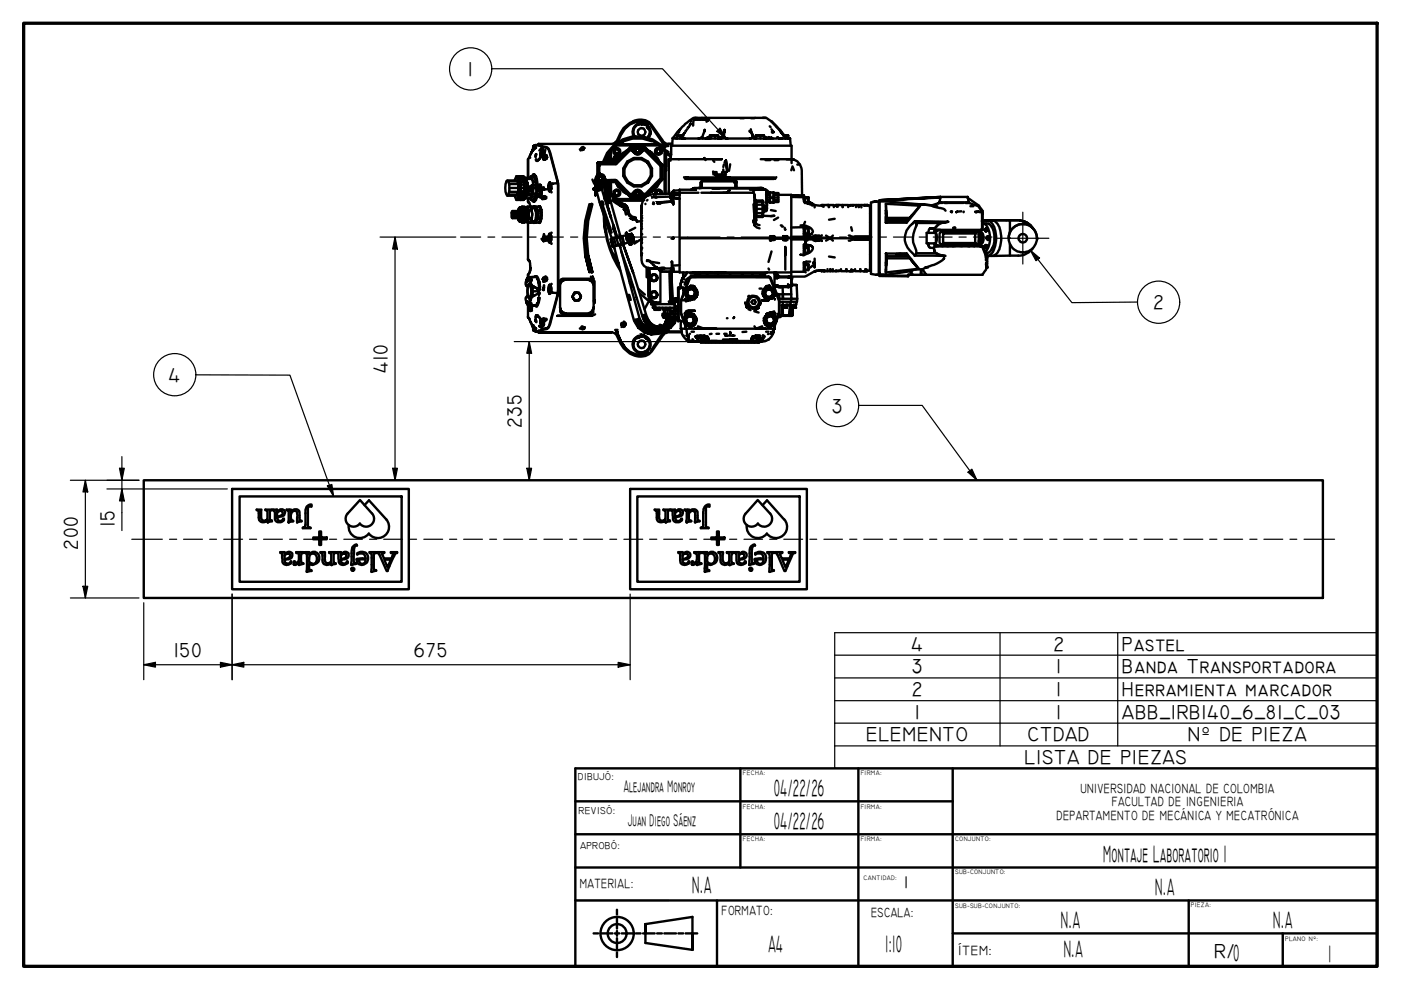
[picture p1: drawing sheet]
<svg xmlns="http://www.w3.org/2000/svg" width="297mm" height="210mm" viewBox="0 0 297 210" stroke-linecap="round" stroke-linejoin="round" font-family="sans-serif">
<defs><g id="words">
<g font-size="5.1">
<text x="164.1" y="168.8">04/22/26</text>
<text x="164.1" y="175.9">04/22/26</text>
<text x="233.9" y="182.9">Montaje Laboratorio 1</text>
<text x="146.7" y="189.4">N.A</text>
<text x="244.9" y="189.8">N.A</text>
<text x="224.9" y="196.8">N.A</text>
<text x="269.9" y="196.8">N.A</text>
<text x="162.9" y="201.8">A4</text>
<text x="187.7" y="201.8">1:10</text>
<text x="225.6" y="202.9">N.A</text>
<text x="261.4" y="203.7">0</text>
<text x="281.6" y="203.9">1</text>
</g>
<g font-size="4.3">
<text x="99.1" y="16.1">1</text>
<text x="244.5" y="65.5">2</text>
<text x="35.8" y="80.9">4</text>
<text x="82.2" y="79.2" transform="rotate(-90 82.2 79.2)">410</text>
<text x="176.3" y="87.5">3</text>
<text x="110.6" y="90.8" transform="rotate(-90 110.6 90.8)">235</text>
<text x="24.3" y="111.7" transform="rotate(-90 24.3 111.7)">15</text>
<text x="16.5" y="116.6" transform="rotate(-90 16.5 116.6)">200</text>
<text x="36.8" y="139.4">150</text>
<text x="87.7" y="139.4">675</text>
<text x="193.2" y="138">4</text>
<text x="193.3" y="142.8">3</text>
<text x="223.3" y="138">2</text>
<text x="223.8" y="142.8">1</text>
<text x="237.9" y="138">Pastel</text>
<text x="237.9" y="142.8">Banda Transportadora</text>
<text x="193.3" y="147.6">2</text>
<text x="223.8" y="147.6">1</text>
<text x="237.9" y="147.6">Herramienta marcador</text>
<text x="193.9" y="152.4">1</text>
<text x="223.8" y="152.4">1</text>
<text x="237.9" y="152.4">ABB_IRB140_6_81_C_03</text>
<text x="183.6" y="157.2">ELEMENTO</text>
<text x="217.9" y="157.2">CTDAD</text>
<text x="251.8" y="157.2">Nº DE PIEZA</text>
<text x="217.2" y="162">LISTA DE PIEZAS</text>
<text x="257.4" y="203.2">R/</text>
</g>
<g font-size="3.6">
<text x="132.3" y="167.9">Alejandra Monroy</text>
<text x="133.1" y="175">Juan Diego Sáenz</text>
<text x="191.6" y="188.2">1</text>
</g>
<g font-size="2.9">
<text x="224" y="173.9">DEPARTAMENTO DE MECÁNICA Y MECATRÓNICA</text>
<text x="229.1" y="168.1">UNIVERSIDAD NACIONAL DE COLOMBIA</text>
<text x="235.7" y="171">FACULTAD DE INGENIERIA</text>
<text x="122.9" y="188.4">MATERIAL:</text>
<text x="153" y="193.9">FORMATO:</text>
<text x="184.7" y="194.5">ESCALA:</text>
<text x="203.1" y="202.4">ÍTEM:</text>
</g>
<g font-size="2.2">
<text x="122.5" y="165.4">DIBUJÓ:</text>
<text x="122.7" y="172.6">REVISÓ:</text>
<text x="123" y="179.9">APROBÓ:</text>
</g>
<g font-size="1.4">
<text x="157.5" y="164.4">FECHA:</text>
<text x="182.5" y="164.4">FIRMA:</text>
<text x="157.5" y="171.4">FECHA:</text>
<text x="182.5" y="171.4">FIRMA:</text>
<text x="157.5" y="178.4">FECHA:</text>
<text x="182.5" y="178.4">FIRMA:</text>
<text x="202.5" y="178.4">CONJUNTO:</text>
<text x="202.5" y="185.4">SUB-CONJUNTO:</text>
<text x="183.1" y="186.5">CANTIDAD:</text>
<text x="202.5" y="192.4">SUB-SUB-CONJUNTO:</text>
<text x="252.5" y="192.4">PIEZA:</text>
<text x="272.5" y="199.4">PLANO Nº:</text>
</g>
</g></defs>
<!-- layer: Visible (ISO) -->
<g fill="none" stroke="#000" stroke-width=".51">
<path d="M107.6 38.3h1.9l.2 .2h-1.9l.1 .5M107.8 38.5l-.2-.2a3.2 3.2 0 0 0 0 3.2h1.9l.2-.3M109.5 37.4l-.4 .9M109.7 38.5l.2 .5h-2l.1 .8M109.9 39v.8h-1.9l-.1 .9h2v-.9M109.9 37.5l.1-.1v.1l.3-.1-.3 .3v-.2v.2M110 37.4h.6M110 38.6l-.5-1.2h.4l.5 1.2h-.4v2.5h.4v-2.5M110.2 37.7v-.2v.4M110.2 37.9v.1M110.2 37.4l.5 .1M110.4 39.8h.7v.8h-.7"/>
<path d="M110.4 39.2h.7M110.5 37.4h-.2M110.7 37.4h.1M110.7 37.8l.1 .4M110.7 37.7v-.2v.4h-.5M110.8 38.1l-.1-.2 .1 .6h-.4M110.9 38.6l-.1-.3 .3 .9M111.1 39.2v.6M111.3 38.6l-.6-1.2h.4l.5 1.2h-.3v2.5M111.4 38.1l.1 .2M111.6 37.9l.3 1.6-.1-.7M111.6 37.9l-.3-.1 1.3-.1 .2 .2"/>
<path d="M111.6 38.3l.2 .7h-.2M111.6 38.6v1.1M111.6 39.8v.3M111.8 39l.1 .7M111.9 39.8h-.3l.2-.1 .1 .1 .1 .7M112.2 33.4l-.2 .3v4v-3.9M112.2 33.4l-.1 .1M112.3 37.7l.2-.3h.6l.6 1.2M112.5 32.7l.1-.2-.4 .9M112.5 37.4l.3 .5h-1.2M112.7 39.4h.1M112.8 37.9l.3 .7h.6"/>
<path d="M112.8 37.9l.2 1.4v-.1M112.8 39.4v-.1h.6l.3 .4v.1h-.6l-.1 .4M112.8 39.3l-.2 .2M112.8 39.4l.3 .4M112.8 39.7l.2 .3h-1v.5M112.9 31.9h.1M112.9 31.8l-.1 .2M113 32l-.2 .1M113 39.8l-.1-.1 .1 .5M113 37.1h.1l-.3 .3zM113.1 37.1h.1M113.1 37.1l.4 .4z"/>
<path d="M113.1 37.1l.1-.1a2.23 2.23 0 0 1 .7 2.1l.1 .4-.3-1.3M113.1 37.1h.2l.3 .3-.3-.3M113.1 31l-.1 .6v-.1M113.1 38.6v.7M113.2 37.1h.1M113.3 31.6l-.2-.1-.1 .2M113.3 37.1l.3 .3 .2 .7M113.3 37.1l.4 1.1-.2-.7 .4 2v-.4M113.5 31.2v.2M113.5 31.2v.1M113.6 32.8l.1-.1-.2 .5M113.6 39.5h.8l.2 .2h-.9"/>
<path d="M113.6 33.8l.1 .3M113.7 30.8h.3M113.7 31.3l-1 .9-.1 .3 .1-.3M113.7 33.8v.2M113.7 38.6v.9M113.7 30.8h-.2M113.7 32.7l-.1 .5v-.1M113.7 38.2l.1 .4-.1-.1M113.7 38.2l.2 1.3M114.2 30.5l.5 .1 .2 .4 1.1 .2 .3 .3 2 7.3v23.4l.1-.4M114.2 30.5v.2M114.2 33.8l-.3 .3"/>
<path d="M114.2 39.4v.1M114.4 39.3l.2 .1-.2-.2-.2 .2 .2-.2 .3 .5-.1-.3M114.4 33.7l-.4 .3M114.4 39.3l-.2 .1zM114.4 39.2l.3 .2-.1-.2M114.4 39.2l.2 .1M114.4 39.2h.1M114.5 30.8h.2l-.5 .1M114.5 39.2h.1a2.76 2.76 0 0 1 0 2.6h-.2h.2M114.5 39.3l.2 .1 .1 .8M114.5 39.3l.1 .1M114.5 39.2v.1"/>
<path d="M114.6 31.8l.1-.1-.3 .2M114.6 39.4h.1M114.6 39.7v.3h-.9M114.6 32.5v.2M114.6 39.6l.1 .1M114.6 33h.1M114.6 32.5h.1M114.7 30.8h-1.4l-.2 .2h.3M114.7 32.8l-.1 .3 .2 .1h-.1M114.7 32.5v-.1v.3M114.7 32.7h-.1v.4v-.2M114.7 39.7v.1"/>
<path d="M114.7 39.7v.5v-.3M114.7 32.4l-.1 .1M114.7 30.8v.1M114.7 32.7h.1M114.7 31.7h.2l-.5 .1M114.7 31l1.3 .3 .3 .4 2 7.1-.1-.4M114.7 33.2v.1M114.9 32.2l.2 .3-.1 .5M114.9 32.2l-.3 .2 .1-.1M114.9 32.2h.1M114.9 31.5l-.3 .2M115 31.6l-.2 .1"/>
<path d="M115 33.1l-.6 .6 .2-.3M115.1 32.2a.59 .59 0 0 1-.1 .9l.3-.4M115.1 31.8l.2 .4-.1-.1M115.1 32.1l-.1-.2 .2 .5M115.2 33.3v.2M115.2 33.8h.1M115.2 39.7l.1 .5M115.3 33.1v-.2l-.1 .2M115.3 33.5h-.1h.2M115.3 39.7v.5M115.4 32.6l-.3 .5 .2-.2M115.4 33h.2h-.1"/>
<path d="M115.5 33.8h.1M115.6 31.7l-.2 .8-.1-.5v.1M115.6 33.4l.2-.1-.3 .3 .1-.2M115.6 33.1h.1M115.8 33.6v.1M115.9 32.9l.1 .2M116 33.4h.1M116.3 39.7h.2M116.3 39v.3M116.3 39.7l.3 .5-.1-.2M116.3 39.4v.3M116.4 39.3l-.1 .1"/>
<path d="M116.4 39.3l.1 .2M116.5 39.6l-.1 .5M116.5 39.3h-.1M116.5 38.6l-.1 .4 .1-.2M116.6 38.8v-.1l-.1 .5M116.6 39l-.3 .4M116.7 38.8l-.1 .3v-.2M116.7 39.1l.1 .3M116.8 39l.1 .4M116.8 40l-.2 .2h.2l.1-.2-.1 .2M116.8 39.4v.4v-.2M116.8 39.8l.1-.1v.3z"/>
<path d="M116.8 39.4h.1v.3M116.8 39.2h.1M117.2 39l1.1-.2v23.4v-.5M122.9 31.7h.1M123.1 31.8v.1M123.3 31.6l.1 .2M123.3 31.5l-.1 .1M123.3 31.3h.1M123.4 31.7h.1M123.6 31.2l.3 .2-.1-.1M123.6 31.2l.1 .1M123.7 31.7h.1"/>
<path d="M123.9 31.4l-.1 .1M125.6 38.1l.4 .9M125.9 40v.2M126.2 38.9v2.5v-1.4M126.6 38.1l.1-.2a3.7 3.7 0 0 0 0 2.6M126.7 37.5a3.8 3.8 0 0 0-.1 3l-.2-.5M126.7 36.9l-.4 .8-.1 1.1 .2 1.2a3.8 3.8 0 0 1 .3-2.9v.1M126.7 38.3v-3.7l3.7-.1 3.3-3.2h3.1l3.7 3.9-.1 2.9-3.7 3.7-3.1-.1-3.1-3.2h-3.7M126.7 38.5v.6h.2l.2 .9 .1-.5 .1 .8M126.7 34.7v3.7M126.7 34.5h3.7zM126.7 38.4l.2 .2h3.5h-3.5z"/>
<path d="M126.9 38.1v-.8v1M126.9 36.9v.4v-.4l.1 .2h.2M126.9 38.3l.1 .1M126.9 38.1v-.2l.2 .4M126.9 36.8v.1M127 37l.1 .1M127 34.8v2.1M127 38.4h3.4l3.3 3.2M127 36.9l.1 .1M127 38.2l.1 .1M127 38.6l-.1 .5M127.1 35v1.9"/>
<path d="M127.1 36.9a1.05 1.05 0 0 1 1.2 1.2v-.3M127.1 34.8h-.1M127.1 34.8h.1M127.1 38.3h.2M127.1 37.5a.4 .4 0 0 0-.1 .6 .48 .48 0 0 0 .7 .1 .48 .48 0 0 0-.1-.8l.1 .2M127.1 40v.4M127.1 37.1h.1M127.1 37.1h.6M127.1 37.5h.1M127.2 38.6v.9l-.1-.5M127.2 39.5l.2 .3-.1-.8 .1 .8M127.2 38.3h-.1h.2"/>
<path d="M127.2 35v.2M127.3 38.3h.1M127.4 38.6l.1 1.2M127.4 37.4l-.3 .1M127.4 37.4h.2M127.4 37.4h-.3h.2M127.4 37.1l.2 .1M127.4 38.8v-.2l.2 1.2M127.4 38.6v.3M127.5 37.1l-.6 .2 .3-.2-.1 .1M127.6 38.3h-.1M127.6 37.4h.1"/>
<path d="M127.6 37.4l.2 .3v.3l-.5 .3M127.6 37.2l.3 .2M127.7 37.1l-.1 .1M127.7 37.1l.4 .4M127.8 38.1v-.1l-.2 .3M127.8 37.7v.2a.43 .43 0 0 0-.6-.4 .43 .43 0 0 0-.2 .6 .44 .44 0 0 1 .3-.6 .44 .44 0 0 1 .5 .4 .44 .44 0 0 1-.5 .4l-.3-.2v-.5l-.1 .2M127.8 37.9h.1M127.8 38.6l.3 1-.3-.9M127.9 38.8h-.1a.48 .48 0 0 0-.3 .6 .48 .48 0 0 0 .6 .3M127.9 37.4l.2 .2M128 37.2l-.1 .2M128 38.6l.1 .3-.1-.3"/>
<path d="M128.1 38.6h.1M128.1 37.8l-.2 .6h-.9h.1M128.1 38l-.2 .4 .1-.1M128.1 37.6v.3M128.1 38.3v-.1l.2 .2h-.4h.4M128.1 37.6l.1 .5v-.3M128.2 38.6l.1 1.6 .5 3-.1-.4M128.2 38.1h.1M128.3 38.1h.1M128.3 38.3h.1M128.3 38.3l-.1-.2 .1 .2M128.3 38.1l-.2 .1v-.2v.1"/>
<path d="M128.3 38.3v.1M128.3 38.1h2.1l.3 .2 3 2.9M128.4 38.3h.1M128.6 33.9l-.3 .5M128.6 34.3l-.2 .2M128.7 34.4l-.1 .1M128.7 33.9l-.4 .4M128.8 34.1v-.2l.1 .4M128.8 33.8l-.1 .1 .3-.1M128.8 34.1l.1 .2M128.9 33.9h-.1M129 32.5l.2-.3-1.1 2.3"/>
<path d="M129 33.9l.3-.1-.2 .7 .1-.2M129 34l-.2 .5 .2-.4M129 33.9l-.1 .5M129 33.8h-.1M129.1 32.6l-.8 1.9M129.1 33.8h.1l-.2 .7v-.2M129.1 33.9l-.1 .1M129.2 32.5v1.1v-1.6l-1.2 2.5M129.2 32h.1M129.2 33.8h.1zM129.2 38.6v1.9M129.3 38.6v2.5l1.3 1.4-.5-.5"/>
<path d="M129.3 32v1.6l-.2 .1h1.1l-.9 .1M129.5 38.6v2.5M129.6 33.8h.1M129.8 33.9l-.2 .6M129.8 33.9l-.1-.1 .2 .5M129.9 34.3h.1M129.9 34.1l-.2 .4 .2-.4M129.9 34.3l-.1 .2 .1-.2M129.9 34.2v.1M129.9 33.8v.7M129.9 33.8h.5zM130.1 31l.5-.4-1.3 1.4"/>
<path d="M130.2 32.1l.3 .5zM130.3 33.2h.9zM130.3 33.2l-.1 .6 .1-.6h1v.4M130.4 30.3l-.7 .2h-15.5M130.4 31.8v.6l.2 .1M130.4 31.8l-.2 .3h.1M130.4 31.8l.1-.2-.3 .5M130.4 33.8v.7v-.6M130.4 38.6l3.3 3.2-3.1-3.2M130.4 34.8l.3-.2-.1 .2M130.4 34.5h.1M130.5 31l.2-.2-1.2 1.2v1.6"/>
<path d="M130.6 31.7h.4M130.6 32.5l-.1 .1 .2-.1M130.6 38.3h-.2h.3M130.6 32.5h.1M130.6 31.7l-.2 .1M130.6 30.1l-.2 .2 .4-.5 .7-1.5a5.3 5.3 0 0 1 2.8-2.6 3.2 3.2 0 0 1 3.9 .8l2.2 3.1a1.31 1.31 0 0 0 1.2 .9h.9h-.9M130.6 38.7l.5 .9-.5-.8M130.6 33.8l-.1 .3M130.6 34.1l.1-.2-.3 .4M130.7 30.8h9l1.2 1.2-.4-.4M130.7 33.8v.1M130.8 30.6h8.7h-.4"/>
<path d="M130.9 33.8l-.3 .5M130.9 34.2l-.4 .4M131 31.7l.3 .4-.1 .3 .1-.3M131.1 31.6l.2 .5M131.1 39.6l1 1M131.1 33.8h-.7M131.2 32.4l-.1 .2h-.4M131.2 32.4l-.2 .1M131.2 32.4l-.1 .2-.1-.1h-.3M131.6 32.9l.5-.5-.8 .8M131.8 28.4l-.9 1.9M132.1 29.8l-1.3 .8a7.4 7.4 0 0 1 8.7 0"/>
<path d="M132.2 29.9l-1 .7a7 7 0 0 1 7-.7M132.4 35.8v1.4l-.3 .1 .9 1.4M132.4 37.2l.8 1.3M133 34.3l1.4-.8v.3l-1.2 .7-.2-.2-.9 1.4M133 31.8l-.9 .6M133.2 34.5l-.8 1.3-.3-.1v1.6M133.2 38.5l1.2 .8v.2h1.6M133.2 38.5l-.2 .2 1.4 .8M133.5 31.7l.2-.1v.2M133.6 31.7h.1v.1l-3.1 3h-3.4M133.6 31.3l-3.1 3.2M133.7 31.3l-3.2 3.2"/>
<path d="M133.7 31.5l.1-.1-.3 .2 .2-.1 .2 .2M133.7 31.4l-3.2 3.2h-3.6l-.1 .2 .1 3.5-.1-.2M133.7 31.4h.9h-.7M133.7 31.2l3 .1M133.8 31.8h-.1M133.9 31.7h.1M133.9 31.7l.7 .7a.77 .77 0 0 0 1.2 0l.7-.7-.7 .7M134.4 33.5h1.6M134.4 33.8h1.6M134.5 31.8v.2M134.5 32.1l.2 .3M134.6 28.9h.1"/>
<path d="M134.6 31.4l-.1 .8-.8-.7M134.6 31.4h1.2M134.6 31.4l-.1 .3M134.7 31.8v.2a.45 .45 0 0 1 .4-.5 .45 .45 0 0 1 .5 .3M134.7 32l.6 .4 .2-.2M134.8 31.7a.47 .47 0 0 0 .1 .5 .47 .47 0 0 0 .5 .1 .54 .54 0 0 0 0-.8l.2 .2M134.8 31.7v.4l-.1-.1M134.8 32.5l.2 .1M134.9 32.2h.1M134.9 31.5h.1M135 32.3h.1M135 32.6h.4h-.2"/>
<path d="M135.1 31.4l-.2 .1 .4-.1M135.1 31.4h.2M135.1 31.4l-.3 .3M135.1 26.5l.9-.3a1.78 1.78 0 0 0-1.5 2.7l-.1-.2M135.1 32.4h.2M135.3 31.4l.1 .1M135.3 31.4l-.2 .1a.44 .44 0 0 1 .5 .4 .44 .44 0 0 1-.6 .4 .44 .44 0 0 1-.1-.8h.2M135.3 31.4l.2 .2M135.3 26.3l.7-.1a1.78 1.78 0 0 0-1.5 2.7M135.4 32.2v.1M135.5 31.6l-.1-.1a.47 .47 0 0 1 .2 .6 .47 .47 0 0 1-.6 .2 .47 .47 0 0 1-.2-.6M135.5 31.6l.1 .2"/>
<path d="M135.6 32.1l-.1 .1M135.6 32.5l-.6 .1M135.6 31.8l-.1 .4M135.6 31.8v.2M135.8 31.4h.7M135.8 31.4l.2 .5M135.8 31.4l.1 .3M135.9 26.5h-.3h.6M135.9 32.1a.72 .72 0 0 1-1.2 .3l.3 .2M136.3 29.2l2 .6a7.7 7.7 0 0 0-7.6 .8h-.1M136.5 31.6l-.6 .6 .1-.4M136.5 31.7h.1"/>
<path d="M136.5 31.3l.2 .1h-3M136.5 31.5l.2 .1M136.6 31.7l-.8 .8a.79 .79 0 0 1-1.2 0l-.7-.7 .7 .7M136.6 31.7l.1 .1M136.6 31.7h-.1M136.6 31.7h.1M136.7 31.5h-.2l.3 .1-.2-.2h.1l3.6 3.7v2.8l-3.7 3.7 .2-.2-.1 .1v-.1M136.7 31.7v.1M136.7 26.3l-.7-.1a1.78 1.78 0 0 1 1.7 1.1 1.78 1.78 0 0 1-.3 1.9M136.7 31.3l3.7 3.7M136.7 31.6v.1M136.7 31.3l3.8 3.7"/>
<path d="M136.8 31.7h.1M136.9 26.5l-.9-.3a1.78 1.78 0 0 1 1.5 2.7l.2-.2M137.1 25.9l.4 .4a2.66 2.66 0 0 0-2.8-.4l-1.2 .5-1 .9-.7 1.1M137.2 25.8l.4 .3a2.91 2.91 0 0 0-2.9-.3l-1.2 .5-1 .9M137.2 29.2l.3-.3-.2 .3M137.2 38.5l-1.2 .8h-1.6M137.2 34.5l-1.2-.7v-.3l1.4 .8-.2 .2 .8 1.3M137.4 27.1l-.2-.1 .3 .4M137.4 31.9l.8 .5-.7-.4M137.4 34.3l.8 1.4v1.6M137.4 38.7l-1.4 .8v-.2M137.9 28.4l-.5 .9 .2-.2"/>
<path d="M137.9 28v.4a1.92 1.92 0 0 0-2.2-2.3 1.92 1.92 0 0 0-1.3 2.8M138 37.2l.2 .1-.8 1.4-.2-.2zM138 26.6l2.8 4.2M138.2 32.4l1.1 1 .5 .9-.5-.9M138.2 35.7l-.2 .1v1.4M139.1 32.1l.2-.5h.6l.3 .5M139.2 31.8v.6l-.1-.3 .2 .5-.1-.2 .2 .1M139.4 31.7l-.2 .1M139.6 32.6h-.3l.1-.1 .5 .1M139.7 30.6h-9.1M139.8 38.7a4.2 4.2 0 0 1-1.6 1.9l.6-.5M139.8 32.5l.2-.1-.1 .2z"/>
<path d="M139.8 31.7h-.4l-.2 .1M139.8 32.5h-.2M140 35.1l-3.3-3.3 3.4 3.4v2.6l-3.4 3.4M140 31.8l.2 .3zM140 32.4l-.1 .2M140.1 32.1l-.1 .3 .2-.3M140.1 35.2v-.2v2.9M140.2 35l.1 2.9-3.6 3.6-1.3 .1h1.1M140.3 31.1l-.5-.5 1.4 1.6M140.4 38.1l-3.7 3.7h-3M140.5 30.6l.3 .2M140.5 35v3.1l-3.8 3.7"/>
<path d="M140.5 31h.6M140.7 31h.3h-.6h.6M140.7 30.5l.1 .3M140.9 32v9l-.1 .1M141 30.6h.4M141.1 36.2v4.9M141.1 36.2h.1M141.4 31h-.2h.5M141.4 30.8l-.6 .6M141.4 32h.1M141.5 32.5l.7 .7-1-1v4v-.6M141.6 32.2l-.1 .1"/>
<path d="M141.8 33.8h11.2h-1.6M141.8 35.4v-1.6l.1 7.3M142 33.8v.1M142 34l.2 .1M142.2 33.7l.1-2.8h25.5v3.7M142.2 33.1l-.5-.6a7.6 7.6 0 0 0-7.5-3.6 7.6 7.6 0 0 0-6.4 5.6v-.1M142.6 29.3l2.1 .1M142.6 29.4l-.1 1.5M142.9 29.2h.2M143.6 28.7h.3M143.9 27.8l.3-.4-.5 .6M143.9 28.7h.4v.5"/>
<path d="M143.9 28.7h-.3v.7h-.3M144 28.7h.7h-.2M144 28l-.2 .2M144.2 29.3l-.1 .1M144.3 28.7h.4M144.5 29.2l-.4 .2 .2-.1M144.5 29.2l.1 .2M145 37.6l.3 .3M145.2 28l-.8 1.2 .7-1M145.5 37.9h6.5M145.7 27.4l-.5 .6 .2-.2M145.9 37.6h-.5h7"/>
<path d="M146.2 26.7l-.5 .7 .2-.4M146.4 25.6l-.3 .1h.5M146.4 26.3l-.3 .5 .2-.3M146.4 26.1v.2M146.9 39.9l-.3 .3M147.1 25.3h.1M147.1 25.3h.4h-.2M147.1 25.3l-.2 1.3v-.1M147.3 25.2l-.2 .1M147.5 25h14.2M147.5 25l-.4 .2 .1-.1h2.3h-.5M147.5 25l-.6 .1a11.8 11.8 0 0 0-3.1 2.7l-1.1 1.4"/>
<path d="M147.6 25.2l-.4 .1 .8-.1M147.8 25.3h.2h-.5h1h-.2M148.1 39.8h.2M148.3 39.9h.1M148.4 29.3l-3.7 .1h.5M148.5 25.2h-.5v.1h1.1h-.3M148.7 38.6l-.1 1.2M148.7 38.5l.1-.2zM148.7 38.4v.2zM148.8 38.5l-.1 1.3v-1.1M148.8 29.4h.2M148.9 38.5h6.8l.2 .2h-.1"/>
<path d="M148.9 29.2h.2M149 38.3l6.9 .1-.2-.1M149.1 38.3h2.5h-2.6l-.3 .1 .1-.1M149.1 25.2h-.6v.1l1-.1M149.3 28l.1-.5-.6 1.7h-.1h.1M149.4 25.3h.2h-.5h.5M149.4 33.7v-.2l.2 .4M149.6 29.4h.2M149.9 25.2l-.2 .3M150 25.6l-.2 .2M150.1 25.1v.1M150.2 38.3h-1.1h2.1"/>
<path d="M150.2 25.1l-.2 .5 .1-.5-.2 .5M150.2 29.2h-.3h.6M150.3 25.1l-.3 .5 .3-.4M150.3 29.3h-.3h.5M150.5 28.7h.2M150.7 29.4v-.7h.9v.7M150.9 28.7h.2h-.6v.7h-.4h.3M151.1 39.9h10.6M151.2 36.4l.1 .6M151.2 34l.2 .3M151.4 38.1v.2h-.2M151.4 28.7h-.2h.8"/>
<path d="M151.4 36.5h.5v.5v-.1M151.4 36.6v-.1l.2 .6M151.6 28.7h.4M151.7 38.3h-.3h.5M151.7 37.1l.3 .1-.1-.1M151.8 37.2h.2h-.2M151.9 38.3h1.3M151.9 38.1h1.3M151.9 38.1h-.7v.2M151.9 37.1h.1M151.9 37l1.3 .1M151.9 38.1v.2"/>
<path d="M152 37.9h1.2M152 28.7h.3v.7M152 37.1v.1M152.1 28.7h-.1h.3M152.3 37.6v.1M152.3 37.7h.5M152.3 37.6l-.3 .5v-.2M152.3 29.2h.7M152.5 37.6l-.2 .1M152.5 29.4h-.2h.5M152.5 37.6h.2M152.5 29.3h-.2h.7"/>
<path d="M152.5 38.1v.2M152.6 37.7h.1M152.6 39.9h-1.6h10.8M152.7 37.6h.1M152.7 29.1l-.1 .1zM152.7 37.6l.1 .1M152.8 37.7h.1M153 29.1l.1 .1M153 37.8l-.2-.2 .2 .2 .2 .3M153.2 37.1h-1.3M153.2 28.3v.8l-.4 .3h.1M153.3 29.2h.1"/>
<path d="M153.4 35.9v.6h-.3v.5v-.1M153.4 36.5h.5M153.5 34.9l-.1 .5M153.6 28v-.5l-.2 1.7h.3h-.2M153.7 38.1h.2v.2h-.2zM153.7 38.1h-.5v.2h.5M153.9 29.3l.3 .1h-6.1h.2M153.9 36.5l-.1 .2a.45 .45 0 0 1-.6 .4M153.9 34l.3 2.4-.3-2.4-.3 .5 .1-.2M153.9 37.1l-.1 .1M154.4 38.3h1.5M154.8 37.6h-2h11.4"/>
<path d="M154.8 37.9h-1.6h10.9M154.8 34.8l-.2 1.4M155.4 38.3h-1.5h1.7M155.9 38.3l.2 .3v1.2M155.9 38.3h.1M155.9 38.7v1.1M155.9 38.4l.1 .1M156 38.5h.1M156 38.5l.1 1.3-.1-1.1M157 25.1h.7M158.9 27.8l.1 .2M159.1 29.4h-.2h6.5h-.2"/>
<path d="M159.1 27.8l-.1-.4 .2 .6M159.2 27.6l.2 .6M159.2 27.4v.3M159.3 25.1h.7M159.3 29.3l-5.1 .1M159.4 29.2h.2h-.1M159.4 28.4v-.2l.3 .8M159.8 29.1l-.4-.8 .4 .9 .3 .2M159.8 29.2h.1M159.9 29.3h.3h-.2M160 29.2h-.2h.4M160.3 28.7h-.1v.7h-.2h.1"/>
<path d="M160.4 28.7h-.1h.5M160.8 28.7h.4v.7M160.8 28.7h-.5v.7M161.1 28.7h-.3h.8M161.1 39.8l-14.2 .1h.2M161.2 28.7h.4M161.3 33.8h6.3h-.8M161.5 39.8h-.4l.7 .1 .2 .3h-.2l.1-.2M161.6 28.7h.4h-.4h.2M162 29.3h1.4M162 28.7v.7M162 29.2h.9"/>
<path d="M162.3 29.1v.1zM162.3 33.9h1M162.4 29.4h-.4h1.4M162.4 25h-.7h.7l1.4 .9 2.5 2.8M162.9 29.1v.1h.6M163.2 26.8l.2 .2M163.6 27.4l.4 .6-.1-.2M163.6 25.8l2.9 3.4-1-1.2M163.6 28l.2 .2M163.8 29.4h.2M164.2 33.9h.8M164.6 37.6l-.3 .3"/>
<path d="M164.8 29.2h.1M165 29.2l.2 .1M165.4 27.5l.3 .5M166.1 28.7h.2M166.3 28.7h.3M166.3 28.7h.4h-.1M166.4 29.2h.1M166.5 29.3l-1.1 .1h.5M166.6 29.2v.1M166.6 28.7h.1M166.7 28.7h.3M166.7 28.7h.4v.5"/>
<path d="M166.7 28.7v.7M166.7 29.1l.1 .1M166.7 29l.6 .3M167 29.3l.1 .1h-.7M167.1 28.7v.5M167.1 29.4h.3M167.3 29.4h.2zM167.3 29.3v.1M167.5 29.4l.1 1.5M167.8 33.7l.5 .1h-.3a2.2 2.2 0 0 1 2 2.3l.1 5.3M168 35.5l-.2 .6M168 35.3l.3 .8"/>
<path d="M169 34.9h.6M107.9 40.7l-.1 .5M108.6 44.7l.1 .2h1M108.7 44.9l.1 .2h.8M108.8 45.1v.4h.8M108.8 45.9l-.1 .2M108.8 45.5v.4h.8M109.6 45.9l.1 .2M109.6 45.5v.4M109.7 44.9l-.1 .6M109.7 44.9l.1-.2h-1.2l-.1 .2v1l.1 .4 2.7-.2M109.7 46.1h-1l-.1 .2"/>
<path d="M109.8 44.7h1.4l.1 .2h-1.4zM109.9 40.7l-.2 .5h-1.9l-.2 .3M109.9 44.9v.2M109.9 45.9v.2M109.9 46.6l.1 .1M110 42.1v.3M110 41.1l-.5 1.3M110.2 41.7l.5 .1v.4l-.2 .2h.1h-.6l-.1-.1M110.2 42.1v-.3v.4l.3 .2-.4-.2 .1 .1M110.2 47h.1M110.2 44l.2 .4M110.2 44l-.1 .1"/>
<path d="M110.3 44l.4 .2M110.3 47h.3M110.4 41.2h.4l-.1 .6 .1-.2M110.4 44.4v.3l-.3-.6-.3 .6 .1-.2M110.4 47h.1M110.4 46.3l-.2 .5-.3-.2v-.3M110.4 44h-.2h.2l-.1 .1M110.4 41.1l-.5 1.3h-.4l-.4-.9M110.4 46.3l-.2 .5-.1 .1-.1-.2 .2 .3M110.5 46.3h.1zM110.5 46.7h.1M110.5 46.3l-.1 .4-.2 .3"/>
<path d="M110.5 44.4l.1 .3v-.2M110.5 44.4v.3M110.5 44.2l-.1-.2 .1 .4M110.6 44l.1 .1-.2-.1 .2-.2h.5l.2 .2M110.7 42.3v.1M110.7 43.8v.4M110.7 46.8l-.1 .2M110.7 46.8v.4M110.7 44.2l.1 .1M110.8 44.3l-.1-.1 .2 .5M110.8 44.4l.1 .3v-.1M110.8 41.5l-.1 .4"/>
<path d="M110.8 44.3l.2 .2M110.9 46.3l-.2 .5zM110.9 41.2l.2-.6-.3 .8M111 46.5l-.3 .3M111.1 44.4l-.2 .2 .2-.4 .3-.1a3.1 3.1 0 0 1-.1 2.8l-.2-.1 .2 .2 .1-.1 .2-.7M111.1 46.7v.1M111.3 44l.3 .3M111.3 44h.1M111.3 44l-.1 .1M111.3 44.9l.1 .2h-1.5l.1 .4M111.4 45.1v.4h-1.4l-.1 .4h1.5v-.4M111.4 45.9l-.2 .4h-1.4l-.1-.2"/>
<path d="M111.4 44.1l.1-.1h-.1l.5 .2M111.5 46.9h.1M111.5 46.1l-.3 .7-.3-.5 .1 .1M111.6 44.3l.2 .6v.3v-.3M111.6 40.5v.4h.4M111.6 40.9v.3h.3M111.6 59.6l-.2 .8 .6 .3-.4-.1M111.6 41.5l-.2 .1M111.6 44.3h.1M111.6 41.2l-.1 .3M111.6 44.3l.2 .4v-.3M111.6 44.1l-.1-.1 .1 .3"/>
<path d="M111.6 44.7l.2 1v-.3M111.6 46.6h.1M111.7 41.4l-.4 .7 1.3-.1 .2-.2M111.7 45.2v.5h.1M111.7 45.7l-.1 .5M111.8 44l.1 .1-.3-.1 .2-.2h.5l.3 .4M111.8 59.3l-.2 .5 .2-.5 .2-.2a1.12 1.12 0 0 1 .6 1.1l.3 .4 1.3 .8-1.3-.8M111.8 46v-.3v.6l-.2-.1M111.8 43.8l.1 .4M111.9 59.6l.1-.2-.3 .5M111.9 46.8l-.3 .2 .2 .2M111.9 44.2l.3 .4h.5"/>
<path d="M111.9 46.8l-.1 .2h-.5l-.1 .2h-.5l-.2-.2 .2-.2-.1 .2M111.9 46.8h.1M112 42.1v.5M112 59.4l-.2-.1-.2 .6M112 40.9l-.2 .4-.2-.1-.5 1.2h-.4l.6-1.3h.3M112 40l-.1-.3h.9l-.1-.2h-.9l-.2 .2-.1 .8 .3 .9M112 40.1h-.4v.4h.4M112 59.4l.1-.2zM112 47.2v7.7M112 55l.2 .3-.2-.2M112 42.7l.2 .3-.2-.2M112 40.5v.4"/>
<path d="M112 58.9l-.1 .1 .1-.1 .1 .1-.3 .2M112.1 45.4l-.2-1.2 .2 1.3M112.1 45.5l-.2 1.3 .2-1.2v.2M112.1 58.8l.4 .2 .2 .5-.2-.5 .1 .2M112.1 45.4v.1M112.1 43l.3 .9v-.4M112.1 59.2l.2 .1h-.2M112.2 57.9l-.2 .2v.8v-.6M112.2 58.7l-.4 .3-.2 .6 .2-.6 .3-.2 .5 .8M112.2 58.7l.3 .3zM112.2 59.2l.1 .1-.1-.1-.4 .1M112.2 44.6l-.1 .8"/>
<path d="M112.2 46.4l-.3 .4M112.3 55.4l-.2-.1 .3 .5v1.5l.1-.6M112.3 57.7l.1-.5-.3 .8M112.4 59l.2 .5M112.5 47.1v.1M112.5 59.9v.1M112.5 44h.8l.2 .2h-.9M112.5 43.8l.1 .2M112.6 41.4l.2 .3M112.6 44.2l.1 .4M112.6 47l-.1 .2M112.6 41.6h.2"/>
<path d="M112.7 46.4l-.4 .8h-.5l.1-.4M112.7 44.5l-.1-.2 .2 1.1M112.7 44.6l.1 .8M112.8 41.8l-.3 .6M112.8 45.6l-.2 1.1 .1-.1M112.8 45.4l-.1 1h-.5l-.1-.9M112.8 41.7v.1M112.9 41.2l.1-.4-.2 .5h-.9l-.1 .1h.9l.1-.1M112.9 41.2l-.1 .4M113 40v.5h-1v.5M113 40.5v.5h-1l-.1 .3M113 40.2l.1 .9h.6v-1.4v.5"/>
<path d="M113.1 42.6l-.3-.2 .3 .3 .4-.4-.4 .4M113.1 41.1l-.2 .1M113.2 43.8l.3 .2M113.2 43.8h-.7v.1M113.2 47.2h-.7M113.2 43.8v.2M113.2 43.8l.2 .3M113.2 47v.2M113.3 43.9v.2M113.3 47.1h.1M113.3 47.1l-.1 .1M113.3 46.9v.2z"/>
<path d="M113.3 46.9v.2M113.4 44.1l.3 .2h-.2M113.5 46.9l-.1 .3-.2 .1v-.1v.1M113.5 41.6l-.4 .8h-.6l-.2-.4M113.5 46.7h.2l-.3 .2M113.5 46.9l-.3 .3M113.5 46.9l.1 .3M113.5 42.3l-.1 .2 .1-.2M113.5 42.3l-.2 .3 .1-.1M113.5 58.6l-1.2 .2 1.2-.1M113.6 41.9l-.1 .4 .3-.9-.1 .5M113.6 46.2h.2l-.1 .5"/>
<path d="M113.6 44.7l-.1-.5a3.6 3.6 0 0 1-.2 2.8h-.8M113.6 43.8l-.2 .3M113.6 44.8h.2M113.7 41.9l-.2 .6-.3 .2 .1-.1M113.7 41.9l-.2 .6M113.7 45.5h.2l-.1 .7M113.7 44.3l.2 1.2-.1-1M113.7 58.7l-.2-.1 .5 .5 .4 1.8M113.7 41.9l-.2 .4M113.7 44.4v.1M113.7 40.8l-.3 .9h-.6v-.1M113.8 58.6l.2 .5-.2-.5-.3 .1 .4-.1 .2 .4 .4 1.9-.1-1.1"/>
<path d="M113.8 46.5l-.1 .1M113.8 44.9h.1M113.9 41.4l-.4 1.2-.3 .2M113.9 59.2h.1l.1 .7M113.9 45.5v.6h-.1M113.9 46.1l-.2 .4M114 46.4l-.4 .8M114.2 41.4l.2 .4 .2-.2-.2 .2zM114.2 59.9l.1 1M114.3 43.8l.3 .2-.2-.3a2.68 2.68 0 0 1 .3 2.6l-.1 .9-.2 .1-.1-.1M114.3 47.2h-.7M114.3 43.8l.3 .7"/>
<path d="M114.3 43.8l.1 .1M114.4 43.9l.3 .6-.1-.5v.2M114.4 43.9l.2 .1M114.4 43.9l-.8-.1 .4 .8M114.4 43.7l-.1 .1M114.4 43.9l.2 .3M114.4 47.1h.1M114.4 47.1l-.1 .1M114.5 46.9l-.1 .2M114.6 41.3l-.2 .1h-.8M114.6 41.6l-.1 .1M114.6 41.6v.1"/>
<path d="M114.6 41.6v-.2v.2M114.6 44.5v-.3l.1 .5-.1-.1h-.6v1.8M114.6 46.8l-.3 .4M114.6 46.8l-.2 .3M114.6 46.4l-.1 .5 .1-.1M114.6 44.5v.1M114.6 40l.1 .5h-1M114.6 41v.3h-.9M114.6 41.6l.1-.2-.1 .3-.2 .1M114.6 46.4v.1M114.6 46.4l-.3 .8M114.6 46.8l-.1 .3"/>
<path d="M114.7 46.3l-.1 .5 .1-.5-.1 .1h-.6M114.7 45.6v.3v-.1M114.7 40.5l-.1 .5h-.9M114.7 41.1v.1M114.7 41.2l-.1 .2M114.7 40.5v.1v-.7l.1 1.2M114.7 40.2l.1 .4zM114.7 40.4v.8v-.1M114.7 41.1v.3v-.2M114.7 41.1v.3M114.7 45.6l-.1 1.2M114.7 45.6v.7"/>
<path d="M114.7 45.1v.1M114.7 45.1v1.2M114.7 45v-.5v1.1M114.7 45.1l-.1-.4v1.6l.1-.4M114.7 41.4l-.1 .3M114.8 42l.1 .1M114.8 50.6h.1M114.8 45.6l-.1 .7M114.9 42.2l.1 .1M114.9 50.8l.1 .1M115.1 41.9l.2 .2M115.1 59.2l.2 .3"/>
<path d="M115.1 50.6l.2 .2 .3-.1h-.1M115.2 59v-.1l-.1 .3M115.2 58.9h.1M115.2 41.8v-.2l-.1 .3v-.1M115.2 50.3h.1M115.2 59.7h.1M115.2 42l.1 .1M115.2 50.3v.1M115.3 59.3h.1M115.3 50.6v.1M115.3 50.1l1 .1M115.3 49.6v1.6l-.1-.6"/>
<path d="M115.3 50.1v1M115.4 50.6h.9M115.4 50.8h.1M115.4 49.7l-.1 .4M115.4 41.6h.1M115.4 42.1h.1M115.5 58.9v-.1l.3 .2h-.2M115.5 42.1h.1l-.3 .1M115.5 41.6l.1 .1M115.5 50.1l.1 .2M115.6 59.3h.1M115.6 59.7h-.1"/>
<path d="M115.6 59.2l.2-.2-.2 .3v-.1M115.6 50.5l.2-.1-.2 .3M115.6 58.6l.2 .1M115.6 41.9h.1M115.6 50.3v.1M115.7 59.1v.1M115.8 41.8h-.1M115.8 50.4l-.1 .1M115.8 59.5v.1M116 59h.1M116 59.3h.1M116.3 51h.1l-1 .1"/>
<path d="M116.3 50.3v.2M116.3 49.9v.3M116.3 50.3h.2M116.4 40.1l-1 .1M116.4 40.1l.1 .3h-.2M116.4 50.3l.1 .2M116.4 50.8l.2 .3-.1-.1M116.4 50.8l.1 .5h-.2M116.4 50.7h.1M116.5 50.5l-.1 .3M116.5 40.4v.1M116.5 50.1l-.2 .1 .3-.3h.2h-.1l.1 .5"/>
<path d="M116.5 50.5l-.2 .2M116.5 50.2l-.2 .1M116.5 51.3v.2zM116.5 50.5h.1M116.5 40.3v-.2l.1 .4M116.5 49.5l-.1 .4 .1-.3M116.5 51.2v-.2l.1 .4M116.6 40.2v.2M116.6 49.7v-.1l-.1 .4M116.6 51v.3M116.7 49.7l-.1 .2v-.1M116.7 51l-.1 .1 .2-.1"/>
<path d="M116.7 50l.1-.1 .1 .2v.4l-.1-.1M116.7 51h.1M116.8 50.4v.4v-.2M116.9 50.5l-.1 .5M116.9 49.3l.1 .1M116.9 50.8l-.2 .2M116.9 50.1l-.1 .1M117 40.7l-.1 .1M117 51.6l-.1 .1M118.8 59.6l.1-.2-.2 1.2v4.6l.2 .6-.2-.6M118.8 59.3l.1 .1M119.1 59.2l-.2 .2 .4-.3h5.9a.55 .55 0 0 1 .6 .6v.6v-.6"/>
<path d="M120 59.3l-.5 .1 .5-.1h4.6l.6 .1 .4 .4 .2 .5M124.2 49.4v2.2M124.5 46.8l-.1 .5M124.5 54.2v.3M124.6 59.3l.6 .2-.6-.2h-4.6l-.7 .2-.4 .4 .6-.5M125 43.3a22.1 22.1 0 0 0 0 14.4l-.9-3.6M125.2 43.3a21.9 21.9 0 0 0 0 14.4l-.9-3.6M125.2 59.5l.5 .4 .2 .7v4.6l-.2 .6 .2-.6M125.3 43.4l-.5 1.6 .5-1.6a22.7 22.7 0 0 0 0 14.2l-.5-1.6 .5 1.6M125.3 58.6l.2 .5M125.3 43.3a21.8 21.8 0 0 0 0 14.3l-.9-3.5M125.4 43.2l-.2 .7"/>
<path d="M125.5 43.2a21.4 21.4 0 0 0 0 14.6l-1-3.6M125.6 43.3a22.1 22.1 0 0 0 0 14.4l-.9-3.6M125.8 59.2l-.1-.6 .2 1M125.9 59.6l.1 4.7-.1-.6M126 59.6l.1 4.5-.1-.4M126.4 40l.7 2.9 2.6 7.7-.2 .1 .2-.1M126.8 40l-.1-.9 .2 1.3M127.4 43.7l-.2-.8 2.1 6.5M127.6 43.5l-.3-.7 2.2 6.6M127.6 40.2v-.4l1.9 6.2M127.8 43.5l-.3-.7 2.2 6.5M127.8 42.7l.2 .7"/>
<path d="M128 45.5l.1 1.7M128.2 47.2v-1.1a20.4 20.4 0 0 0 3.1 10.6M128.3 49.1l-.2-1.9a22.5 22.5 0 0 0 3.4 10.2M128.3 41.1l-.1 1M128.4 40.2l-.1-1.6 .1 1.6 .5 3M128.6 42.8l.1 .4-.5-3.1-.1-1.5a22.7 22.7 0 0 0 1.4 7.5l-.8-2.9M129 40.1l.5 2.9-.2-.4M129 42.7v.4M129 40.1v-1.5l.4 4 2.2 7.5h.4l.3 1.6h-.2M129.1 42.6l-.4-2.4 .5 2.8M129.1 40.5h.1M129.2 41v.1"/>
<path d="M129.2 40.7v.1M129.2 40.5v.6M129.2 42.6l-.3-2.5 .4 2.9M129.5 50.7l.3-.1 .4 1.6-.3 .1-.4-1.6 .4 1.6 .8-.3-.5 .2M129.5 46.1l.5 1.6M129.7 50.6l-.2 .1M129.7 50.6l.5-.1zM129.8 42.5l2.5 1.5-.9-.4M129.9 42.1l.8 .7 1.6 .9-.8-.4M129.9 41.4l-.4-.3 1.2 1.1h5.8M130 52.2h.2M130 53.8l1.1 2-.7-1.4"/>
<path d="M130.2 40.9l.3 .5zM130.2 48l-.2-.3 .9 2.6M130.2 40.9h.1M130.2 52.2l.1 .5M130.2 52.6l4.2 15.2a4.3 4.3 0 0 0 3.7 3.1l-1.5-.4v-.2M130.3 49.1l-.4-1.1 .8 2.4-.5 .1h.2M130.4 40.7v.5M130.4 41.2l.2 .2M130.4 49.1l-.3-1.1 .8 2.3M130.6 40.5l-.2 .2M130.6 41.4h.1M130.6 40.5h.4"/>
<path d="M130.6 42.5h6M130.7 50.4l.6-.1 .5 1.5-.7 .2zM130.8 42.5h-.2M130.8 42.5h5.5h-5.1M130.8 42.5l1.3 .7M130.9 50.3l-.7 .2 .4 1.6 .5-.1M131.1 40.4l.1 .3-.1-.3h-.6l-.3 .5 .2-.2M131.2 41.2l-.1 .2h-.4M131.2 40.7l.1 .2zM131.2 41.2l-.2 .2M131.3 40.9l-.1 .3 .1-.3M131.3 49.8l.1 .4h-.1"/>
<path d="M131.3 50.2l-.4 .1M131.4 49.8l.1 .4M131.5 52.4l-.2-.5 4.3 15.8 .6 .9M131.6 50.1v.1M131.7 53.2l1.9 5.4 2.5 8.3a3.8 3.8 0 0 0 3 3.2 3.8 3.8 0 0 0 4-1.6l.4-1.2M131.8 50.1l.4 1.6M131.8 50.1l-.5 .2M131.8 50.1l-.5 .1M132 51.7h.1M132.2 51.7h.1zM132.2 51.7l-.7 .2M132.2 51.7l-.3 .1"/>
<path d="M132.3 44.4h.3h-.3h.2M132.3 44l.2 .2M132.3 51.7h-.2M132.4 43.9l-.1-.2v.3M132.4 43.7l-.1 .3M132.5 44.4h.3M132.5 44.4h.1M132.5 44.5l.2 1M132.5 43.6l.4 .5v.3v-.3M132.6 44.4h.2zM132.6 43.9l.1 .3-.1-.3h.1M132.7 49.4l.1-.1-.1 .2"/>
<path d="M132.8 50.4l.4 .8M132.8 50.7l.4 .5M132.9 49.6l-.2 .1 .1-.1M132.9 41.1l-.8-.5 .9 .5M132.9 43.7l.3 .7-.3-.7-.5-.4 .4 .5 .2 .6M133 44.5l.1 .7M133 49.7l-.2 .1M133 44.5a1.73 1.73 0 0 0 1.8 1.8l-.2-.1M133 49.8h.1M133 50.6l.1 .2M133.1 49.9l-.3 .6 .1-.4 .3-.3zM133.1 45.2l.3 .6 .5 .4"/>
<path d="M133.1 45.2h-.1M133.1 50.1l-.1 .2M133.1 50.5l.2 .3M133.2 51.2h.5M133.2 49.8h.1M133.2 49.8h.2l-.3 .1M133.2 49.8h.3zM133.2 49.8l-.1 .1M133.3 45.1l-.1-.6a1.74 1.74 0 0 0 1.6 1.6M133.3 51.4l.7-.1-.2 .1M133.3 50.3l-.2 .2M133.3 50.2v-.1l-.2 .4"/>
<path d="M133.3 50.2v.1M133.3 50.8h.1M133.4 49.8h.3h-.2M133.4 50.1l.3 .1-.4-.1v.1M133.4 51.2h.3M133.4 59.6l.8 1M133.4 58.1l.2 .5M133.4 51h.3M133.5 41.4l.2 .2M133.5 41.3l.1 .1M133.5 49.8h.3zM133.5 49.9h.2"/>
<path d="M133.6 41.3l.1 .1M133.6 51.6h.3M133.7 41.4l.1 .2h1.3M133.7 41.4h.1M133.7 50.2l.1-.1 .1 .4M133.7 51.2h.2zM133.7 41.5h.2M133.7 41.1l.2 .1h-.2M133.7 50.8v.1l-.4-.1h.3M133.7 51.5h.1M133.7 50.7v.2M133.8 41.3v.1"/>
<path d="M133.8 49.8h-.1l.3 .1M133.8 50.6l-.1 .2zM133.8 41.4l.1 .1M133.9 41.2l.7-.7a.92 .92 0 0 1 1.2 0l.8 .7M133.9 50.5h.1l-.1 .1M133.9 49.8h.1M133.9 50.5h.1M133.9 41.4l.6-.5-.6 .6M133.9 41.3l-.1 .1M134 51.8l-.5 .1h.2M134 51.2l-.5 .1h.3M134 49.8l-.1-.2 .3 .7-.3-.7-2.1 .5"/>
<path d="M134 49.9l-.2-.1 .4 .3M134 50.6l-.1 .4 .1-.2M134 49.9l.2 .2M134.1 50h.1M134 50.3l.1 .2M134.1 46.5l-.8-.4 .8 .4 1 .2M134.1 50l.1 .3v-.2M134.2 50.3l.1 .9v-.2M134.2 50.3l.1 .3v-.2M134.2 50.3l.1 .3M134.2 50.3v-.2l.1 .3M134.2 50.7l-.3 .4"/>
<path d="M134.2 57.8l-2.1-6.1 2.3 6.7 2.7 8.6 .8 1.4M134.3 50.6l-.1-.3 .1 .9-2 .5M134.3 50.6l-.1 .2v-.1M134.3 50.6l-.4 .6 .3-.5M134.3 50.4v.2M134.3 50.4l-.1 .3M134.4 46.3l.3 .1M134.5 41v.2M134.5 41.3l.1 .3M134.6 41.6h-.9h3h-.9h.7M134.6 46.3l-.6-.2 .8 .2M134.7 40.6l.2-.2a.77 .77 0 0 0-.3 1.2"/>
<path d="M134.7 48.3l-1.2 .6M134.7 41.3v-.1l.2 .3M134.8 40.9a.45 .45 0 0 0 .1 .6 .45 .45 0 0 0 .7-.1 .45 .45 0 0 0-.2-.7l.2 .2M134.9 41.4v.1M134.9 40.4h.1M134.9 41.5l.2 .1M134.9 51.2l-.5 .3M134.9 40.7l-.1 .2M135.1 40.7l-.3 .2M135.1 41.6h.2h-.2M135.1 41.6h.3h-.1M135.1 40.7h-.2h.3"/>
<path d="M135.1 40.4h.2M135.1 40.7h.3M135.2 40.3l-.6 .2-.7 .8M135.2 40.3v.1M135.3 40.7h.1M135.2 40.3l.3 .1M135.3 40.7l.2 .1M135.4 40.7h.1M135.4 40.4l.3 .1M135.5 40.4l.2 .2-.2-.2h-.6M135.5 41.4l-.4 .2M135.5 41.4l-.1 .1"/>
<path d="M135.5 40.4l1 .9-.7-.8M135.5 40.8l-.1-.1a.45 .45 0 0 1 .2 .7 .45 .45 0 0 1-.7 .1 .45 .45 0 0 1-.1-.6M135.5 40.8l.1 .3M135.6 41v.1a.44 .44 0 0 0-.5-.4 .44 .44 0 0 0-.3 .7 .44 .44 0 0 1 .3-.7 .44 .44 0 0 1 .5 .5 .44 .44 0 0 1-.7 .3l-.2-.3 .1-.3-.1 .2M135.6 41.4h-.1M135.6 41.1v.2v-.1M135.6 41.1l-.1 .3M135.6 50.9l-1.1 .8M135.7 40.6a.69 .69 0 0 1 .1 1h-1.2M135.9 41l.1 .2M135.9 41.3l-.1 .3M136 46.9l-1 .1h.1"/>
<path d="M136 53.9v.2M136 53v-.4v1.1M136 44.7v-.3v.6M136 47.4v.7M136 46.8v.6M136 51v.1M136 44.4h.1M136 45h.1M136 47.5h.1M136 45v.1M136 52.6h.1M136 53.9h.1"/>
<path d="M136 54.1h.1M136 53.9a2.16 2.16 0 0 0 1.7 3h1.2h-1.2M136 45.1v.6M136 46.2v.1M136 47.3v1.2M136 49.6v.1M136 50.9v.6M136 52.5v.1M136.1 53.7h-.1v.2h.1M136.1 51.5h-.1v1h.1M136.1 50.7h-.1v.3M136.1 49.7h-.1v1v-.3"/>
<path d="M136.1 46.3h-.1v.5h.1M136.1 45.7h-.1v.5h.1M136.1 48.5h-.1v1.1h.1M136.5 41.4l-.6-.5 .6 .6M136.5 41.5h.2M136.5 41.4h.1M136.6 41.4h.1zM136.6 41.4l-.1 .1M136.7 41.2v-.1v.2M136.7 41.3v.1M136.8 41.3h.1M136.8 41.3l-.1 .1"/>
<path d="M136.8 43.2v.1M137.1 56.7v2.1M137.2 41.5h.2M137.3 55.2l-.1 .1v-.1M137.3 55.3h.4h-.3h.2M137.3 42.4l-.1 .1M137.4 56.8v2.1M137.6 56.9l.1 2.5M137.7 55.5l.3 .1M137.9 55.5l.6 .7 .8 .5-.2-.1M137.9 55.3l.2 .4M138 56.9h.1"/>
<path d="M138 56.9l1.7 .1M138 56.9h1.7h-1M138.1 59.2l.2 .3a.74 .74 0 0 1-.2-1.1 .74 .74 0 0 1 1.1 0 .74 .74 0 0 1-.2 1.1 .7 .7 0 0 1-.7 .1 .7 .7 0 0 1-.4-.7l.4 .6h.7h-.3M138.2 40.6l-.8 .5M138.2 55.5l1.6 .3M138.3 58.3l-.4 .6 .5-.6a.64 .64 0 0 0-.2 1.1 .64 .64 0 0 0 1-.2 .64 .64 0 0 0-.5-.9h-.3M138.4 43.2l.2 .1M138.5 56.1l.1 .1M138.5 43.2h.1M138.5 42.9l.1 .1M138.7 58.3h-.4h.7M138.7 56.7h.6"/>
<path d="M139 58.3l.4 .6-.2-.3M139 58.3l.4 .6-.4 .6 .2-.3M139.1 40.6v.6zM139.1 40.6l.3-.1-.2 .2M139.1 41.8l-1.2 .1h.2M139.2 41.1l-1 .3h.2M139.3 56.7l.5 .2h.5h-.2M139.4 40.5l.2-.1zM139.4 43.2h.2M139.6 40.4l.3 .1-.3-.1M139.6 42.9h.3M139.7 56.9l.1 .3"/>
<path d="M139.7 57.1h.1M139.7 57.1l.4 .3h-.1M139.9 40.5l.2 .2zM139.9 56.8h.9h-.5M139.9 40.5l.2 .2M140 56.9v.5M140 42.9h-.2l2.4-.1-2.2 .1h.1M140 57.4v6.7h-.1a1.51 1.51 0 0 1-2-1.2l-.2-3.5 .2 3.5M140 41.1l.1-.2v.2M140 43.2h-.1M140.1 40.7v.2v-.2M140.1 57.1v-.2v.6"/>
<path d="M140.1 57l.1 .1v-.1M140.1 57.3l.1 .2v-.2M140.1 57.4l.1 .2M140.1 57.1v-.2h2.1l.4 .3-.1-.1M140.2 57.3v.1M140.2 57.6h.1M140.2 57.2v.1M140.2 57.6h3.9M140.3 43l-.9 .1M140.3 41.1a.74 .74 0 0 0-.7-.9 .74 .74 0 0 0-.7 1M140.3 42.9l-.9 .1h.2M140.4 56.9h.4h-.2"/>
<path d="M141.9 57.6l.2 6.3v-.1M142.2 41.8v.2M142.2 41.6v-.2v.5M142.2 42h.1M142.2 41.7l-3.3 .1h.4M142.2 42l.4 .3h-.1M142.2 41.4v.2M142.2 42.5h.2h-.1M142.2 57.1h.1M142.2 41.1l-3.6 .1a2.41 2.41 0 0 0-2.6 2.4v1.6v-1.6M142.2 42.8l-3.3 .2 .4-.1M142.3 57l.1 .1"/>
<path d="M142.3 42.8h.1M142.4 50.6h.1M142.4 41.1v.1M142.4 42.3v.3M142.4 42.6l-.1 .1M142.4 55.7v-.2l.1 1.6M142.4 42.6v.1M142.5 41.1v1.2M142.5 42.3v.3M142.5 57.2h.1M142.5 42.8v.2M142.6 42.3v.2"/>
<path d="M142.6 55.5v1.5M142.6 41.1h.1M142.6 57.1v.1M142.6 41.5v1.2v-.1M142.6 41.4v-.2v.4a.93 .93 0 0 1-.4 1.2l.2-.1M142.6 50.4v.1M142.6 41.1v.1M142.6 41.1l-.4 .4 .1-.2M142.6 40.7l-.1 .3-.3 .1h.2M142.6 40.7h.1M142.7 41.5v1.3v-.7M142.7 50.4v.1"/>
<path d="M142.7 41.1v.1M142.7 56.7v.7M142.7 40.6l-.1 .1M142.7 57.5l.2 .1h-.1M142.7 41v.1M142.7 42v1.3v-.5M142.7 40.5v.1M142.8 40.5h-.1l1.4-.1v-.2v10.1M142.8 50.5v-.1v.2M142.8 40.5l-.1 .1M142.8 40.9v.2M142.8 56.8v.8v-.2"/>
<path d="M142.8 41.1h.1h-.3M142.8 40.4v.1M142.9 41h1.2l-1.3 .1M142.9 40.4h-.1l.1 .1M142.9 41.4l1.2-.1-1.4 .1v.6l1.4 .1-1.2-.1M144.1 56.2l-1.3 .1M144.1 40.2h3.5h-.5M144.1 40.9h4M144.4 59.9l-.1 1.2v-1.1M144.7 59.1l-.3 .8 .1-.4M144.7 59.8h.1M144.9 58.8l-.1-1v1"/>
<path d="M145 59.2h.2M145.1 58.6l-.4 .5v-.1M145.2 60v.4M145.4 59.9l.1-.4-.1 .7M145.6 57.9l-.9 1.1 .3-.4M145.7 57.8l-.2 .2M146.2 58.8l-1.9 5v1.2a6.5 6.5 0 0 0 .9 3.9l.1 .8M146.2 58.8l-.7 .5M146.3 57.9h.9h-.2M146.4 58.8l-2 5.3a5.3 5.3 0 0 0 .6 3.7v.4l.4 1v-.1v.6M146.4 58.4h1.3h-.1M146.6 58.7h1"/>
<path d="M146.7 58.7l-.4 .1M146.7 40.2h.3M147.1 57.8h.3zM147.1 57.8l.2 .1M147.4 58.4l.6 .1-.6 .2 .6-.2 14.2-.1-.6 .1 .5 .2M147.4 58.4h4.8M147.4 57.9v.5M147.4 57.8h.7zM147.5 57.9h-.2h.5M148.1 57.8h1.1zM148.2 57.9h-.4h.9M148.3 57.9v.5"/>
<path d="M148.7 57.9h1.2h-.6M148.7 57.9l-.3 .1v.6v-.5M148.7 40.9h5.3M149.2 57.8h2.9zM150 57.9v.5M150.6 57.9h-.7h1.5M150.7 40.9l-.2-.1 9.3 .1M152.1 57.8l.9 .1M153 57.9h9.4h-.3M153 57.9h-1.6h.8v.5h2.6v-.5M153.9 57.8h-1.8h1.8l-.9 .1M154.2 40.7l.5-.3-.6 .5h-.7"/>
<path d="M154.8 58.4h2.6M157.4 57.9v.5h2.2v-.5M159.8 40.9l.2 .3v.7v-.5M160 46.8l-.2-3.5 .2 3.9M160 40.3l.2-.1-.4 .2v.5M160 42.5l.1 4.3M160 41.4v.3M160 42.1l.1 1.9v-.7M160 47.9l-.3-1.1 .3 1.1 .5 .3 .5 .2M160 42v-.4v1M160 42.4v.7M160.1 44v1.9v-.7"/>
<path d="M160.1 45v.8v-.2M160.1 42.3v.1M160.1 46.8l.1 .4-.1-.2M160.1 42.6v-.2v.2h.3M160.1 42.8h.3M160.1 45h.3M160.2 45.9l-.1 .9M160.2 45.9l.1 .5M160.2 45.8v.1M160.3 58.7h2.3M160.3 47.3l-.1-.1 .3 .4 .5 .1M160.3 45.8l-.1 .1"/>
<path d="M160.3 46.4l.1 .2M160.4 42.5h1.3v.3h-1.3zM160.4 43.9h-.3v.5M160.4 44.4h-.3v.6M160.4 45.2h1.3v.6h-1.3v.2h1.3M160.4 42.8v.6M160.4 43.3h-.3v.6M160.5 40l.7 .2-.7-.2-.3 .2M161.3 57.9v.5h-1.7M161.3 58.4h.9v-.5v.8M161.4 40l-.2 .2 .2-.2 .4 .2h-2.8M161.7 45.8l.1-.1-.1 .3z"/>
<path d="M161.7 42.5l.1 .3M161.8 43.5v1.5M161.8 44.3v1.4M161.8 43.5l-.1 1.7 .4-.5-.1 .1M161.8 42.8l-.1 1.5h-1.3v1.5h-.3v.4v-.2M161.8 42.8h-.1v.6h-1.3v.9M161.8 45.8h2.3h-.7M161.8 43.4l.3 .3M161.8 58.5h.1M161.9 43.6v1.2M162.1 43.8v.9M162.1 44h.1"/>
<path d="M162.1 44.5h.1M162.1 44.4h.1M162.1 44.2h.1M162.1 44.1h.1M162.2 43.8v.8M162.2 40.2l.2 .2M162.3 43.9l.2 .5-.3 .3M162.3 42.9v.1M162.4 40.2h-.4h.4l.8 .7M162.4 44v.5M162.4 44.7l.2-.2-.3 .3M162.4 41.2l.2 3.3v-3.4v.3"/>
<path d="M162.5 40.5l.1 .7M162.5 40.5l.1 .9M162.6 41.9h.7M162.6 40.9h.7M162.6 41.4h.7M162.6 42.3h.7M162.6 41.1h.7M162.6 43v-.2v.8M162.6 42.8h.7M162.6 42.7h.7M162.7 57.8h1.8l.2 1.2-.1-.9M162.7 57.8l-.3 .1"/>
<path d="M162.8 58.7h-.2h.4M162.9 58.7l.5 .2 1.3 3.3 .3 .3h-.1M162.9 56.9l.2 .3M163 58.7l-16.6 .1h16.7M163 58.7l.1 .1M163.1 58.8l2.1 5.3a5.3 5.3 0 0 1-.6 3.7l.5-1.3M163.3 50.7h1h-.7h.5h-.2M163.3 42.6v.4h.7M163.3 40.8h.7v.3M163.3 41.8v-.2v.5M163.3 40.9v.2M163.3 42.6v.3"/>
<path d="M163.3 50.3h1h-.2M163.3 50.8h.9h-.4M163.3 51h.2zM163.3 50.8h.3M163.3 50.1h.2M163.3 43h.1M163.3 41.1v.8M163.3 40.8v.3M163.4 50.2h.2M163.4 44.5l1.1 .2M163.6 53.3l-.7 2.2M163.6 50.5h.4h-19.9v7.3h18.6"/>
<path d="M163.6 50.3h.5M163.8 50.9h.1M163.8 50.1h-.4h.8M164 41.9h-.7v.7M164 50.9h.1M164 50.1h-.2h.3M164 40.8h.1M164 41.9v.7M164 42.6v.3M164 42.3h1v.4h-1M164 41.9h1v.4M164 41.4h1v.5"/>
<path d="M164 41.1h1v.3M164 40.9h1v.2M164 40.9v.2M164 41.6v.5v-.2M164 42.6v.4M164 41.1v.5M164 41.6v.3M164.3 58.1h.1M164.3 58.1v2.6M164.3 58v.1M164.3 57.9h.2zM164.3 59h.5"/>
<path d="M164.3 58.1v.1M164.3 57.8h.1M164.5 58.2v.8M164.5 58v.1M164.6 58l-.3 .1 .1 .9v-.8M164.6 58.2l-.1 .8M164.7 58.1l.3 .4M164.8 58.1l.2 .2M164.8 58.9l.2-.2h2.5l.3 .3M165 58.4v.2M165 46.1l-.9 .5M165 41.3h2.8v9.2"/>
<path d="M165 42.7v.1h-1M165 58.7l-.1 .2M165 58.7h.1M165 58.7v.1M165.1 58.7h2.1zM165.1 58.8h2.1M166.2 50.3h.7h-.3M166.2 50.1h-.1h.7h-.1M166.2 50.5h-1.9h3.5M166.2 50.9h-.1h.7h-.4h.3M166.3 50.8h-.1h.7M166.4 48.3v.3"/>
<path d="M166.5 54.1v-1.7v4.8M166.8 50.1h.1M166.8 50.9h.1M167.2 58.8l.1-.1h-.1l.1 .1M167.2 58.8l.1 .1M167.2 58.8l-.1 .1M167.3 58.8h.1M167.3 58.7h.1M167.4 58.8h.1M167.4 58.9h.1M167.6 58.7h.1M167.6 58.6h-.4l.6 .1"/>
<path d="M167.8 58.8h.2v.4h-.2M167.8 50.7v8M167.8 50.8h3.2h-.1M167.8 50.2h3.2h-.1M167.8 48.2h2.8v.2M167.8 58.7l-.2 .2M167.8 59.7v-.7l-.1 1.5M167.8 57.8h-3.6l.4 .1 .1 .2-.1-.2M167.8 50.5h2.8M167.8 41.5h2.6v.3h-2.6M167.8 57.6h2.4M168.1 41.4h-.3h1.2"/>
<path d="M168.2 41.4h2.2M169.7 47.8h.7M169.8 54h.3M170.4 47.7h.1M170.4 52.7h.2v.4h-.2M170.4 52.4h.9M170.4 52.2h.2v.5M170.4 48.5v-.3v1.8l1-.1h-1M170.4 48.4h.2v.3h-.2M170.4 47.8l.3 .1a1.68 1.68 0 0 1 1.6 1.3l-.2 .4-.7 .3 .7-.3M170.4 47.8v.4v-.3M170.4 49.4h.2v.2h-.2h.2"/>
<path d="M170.4 55.7l.4-.1h-.4v2h.2l.1-.4M170.4 57.1h.2v.2h-.2M170.4 56.7h.2v.4M170.4 41.4h.1M170.4 41.7h.2v.2h-.2M170.4 55.9h.2v.1h-.2M170.4 42.6h.2M170.4 49.1h.2M170.5 57.6h.1M170.5 42.8l.2 .3M170.5 54.1h-.3M170.6 57.6h.1"/>
<path d="M170.6 51.9h-.2v2.2l.2-.1a1.83 1.83 0 0 0 1.7-1.5l-.5-.5 .4 .3M170.6 53.1v.3h-.2M170.6 53.4v.3h-.2M170.6 53.7l-.2 .1M170.6 48.3h.7M170.6 41.9v.4h-.2v-.5v.8l.4 .2M170.6 42.3v.4M170.6 57.3l-.2 .1M170.6 57.2h.7M170.6 49.5h.7M170.6 53.6h.7M170.6 50.1h.1"/>
<path d="M170.6 48.7v.7M170.6 56.4v.3M170.6 56h.7M170.6 48.2h.7M170.6 52.4h.7M170.7 57.4l-.1 .1M170.7 57.2v.2M170.7 50.9l-.1 .1M170.7 47l-.2 .5M170.7 57.6l.1 .2M170.8 51l-.1 .9 .1-.8M170.8 55.9v-.2v.3"/>
<path d="M170.8 51.5l.1-.4-.1 .8M170.8 50.1h.1M170.8 55.6v.4v-.1M170.9 50.1l.1 .1v.6v-.3M170.9 43l-.1-.2 .5 .3M170.9 51.9l.9 .1h-1.4M170.9 50.9v.1M170.9 55.5l-.1 .1M170.9 50.9l-.1 .1M170.9 50.1h.1M170.9 55.5v.1M170.9 55.5h.9"/>
<path d="M171 50.1h.1M171 50.8h.1M171.1 50.8h1.8h-.4M171.1 50.5h13.4h-3.3M171.1 50.2h1.8h-.4M171.3 53.5v.1M171.3 53.3v.1M171.3 53.2v.4M171.3 52.4v1.2v-.2M171.3 52.4v1M171.3 52.5l-.7 .1M171.3 48.4l-.7 .1"/>
<path d="M171.3 48.3v1.2M171.3 49.4h.1M171.3 49.2v-.1v.3M171.3 48.3v1.1M171.3 48.2l.1 1M171.3 49.5h.1M171.3 41.8h-.7h.7v1.3M171.3 42.8v.3zM171.3 43h.1M171.3 42.8v-.2v.3M171.3 42l-.7 .1M171.3 41.8v1"/>
<path d="M171.3 41.8l.1 1M171.3 56h-.7v.4h-.2M171.3 56.2h-.7M171.3 56.1v-.1v1.2M171.3 57.1v.1M171.3 57v-.1v.2M171.3 57.1v-.2v.3M171.3 56v.9M171.3 57.2h.1M171.3 53.6h.1M171.3 52.4l.1 .5M171.3 56l.1 .6"/>
<path d="M171.3 42.6v.3M171.3 48.2v.1M171.3 52.4h.1M171.3 53.4v.2M171.4 48.4v.7M171.4 41.9v.7M171.4 56.1v.8M171.4 52.4v.8v-.2M171.4 53.4l-.1 .2M171.4 57l-.1 .2M171.4 42.8l-.1 .3M171.4 49.2l-.1 .3"/>
<path d="M171.4 43.2l-.3-.1 .9 .3M172.1 43.5l-.2-.1 .5 .1M172.4 55.7l.1 .1M172.4 43.3l-1-.6a3.6 3.6 0 0 0 3 .9M172.4 56.2l-.6 .5M172.5 50l.4-.1 .9 .1h-.4M172.5 51h.9l-.5 .1M172.5 50.1h.6M172.5 50.8h.6M172.7 54.8v1.9v-.8M172.7 57.6l.4-.2-2.5 1.2h-2.8M172.7 43.6v.4"/>
<path d="M173.3 57.4h1.6h-1.2M173.4 50.9v.1M173.5 51h.4h-.5M173.7 57.3l-1 .2 .5-.1M174.2 51v.1M174.2 57.5v-.1v.1M174.2 57.5h.6h-.2M174.2 49.9v.1M174.4 43.5l-.2 .1M174.4 43.7v-.2h.2v.4M174.4 43.5v.2M174.6 43.5h1.1h-.4"/>
<path d="M174.8 57.4l.1 .1M175.1 51l.9-.5 .6 .5M175.1 49.9l.9 .6 .6-.6M175.5 57.1v.4M175.7 43.6h.1M175.7 43.5v.4M175.8 43.9v-.4h1v.4M175.8 54.4l1.2 .2M176 57.1v.4h-1.1v-.1M176 57.4h.1M176.1 57.1v.4h.5v-.4M176.8 43.6h.6"/>
<path d="M177 46.4l-1.2 .2M177.2 43.5v.1M177.2 57.5h.1M177.3 57.4v.1h.6v-.1M177.4 43.5l-.2 .1M177.4 43.7v-.2v.3M177.4 43.5h.2v.4M177.9 43.5h-.3h1v.4M178.3 57.1v.4h1.1v-.4M178.3 57.4l-1.7 .1M178.6 43.6h.1M178.7 43.9v-.4h1.1v.4"/>
<path d="M179.4 57.4h.1M179.5 57.1v.4h1h-.4M179.8 43.6h1M180 49.9h.2M180 51h.2M180.2 43.5v.1v-.1h.6v.1M180.3 50.1l.5 .1h3.7h-3.3M180.5 57.1v.4h.2v-.3M180.5 48.2l.2 .7M180.7 57.2v.3M180.7 57.4h.6M180.8 57.4l-.1 .1"/>
<path d="M180.9 57.4l-.1 .1M181.2 50.8h3.3h-3.3l-.9 .2M181.3 57.1v.4h1.1v-.4M181.5 43.9v-.4h.6v.4M181.5 43.5h-.7v.1M182.1 43.6h.1M182.1 43.9v-.4h.5v.5M182.4 57.4h.1M182.4 57.1v.4h1.1h-.4M182.6 43.5h.7v.1M183.3 43.6h1.2M183.5 57.1v.4h.2v-.4"/>
<path d="M183.6 43.5h.4h-.7v.1M183.7 57.2v.3l.2-.1M183.7 57.4h.8M184 43.5v.1M184.5 44.1v-.5v13.8v-.5M184.5 53.9h.1M184.5 51.7h.1M184.5 49.3v.1M184.5 47.1v.2M184.5 45.3v.1M184.5 44.2h.1M184.5 57.2h.2"/>
<path d="M184.5 43.7h.2M184.5 56.8v.1M184.5 55.5v.2M184.5 44.1v.1M184.5 45.2v.1M184.5 47v.1M184.5 49.2v.1M184.5 51.5v.2M184.5 53.7v.2M184.5 55.7v.1M184.7 42.9v15.2l1.6 .2h-.6M185.7 42.7l-1 .2 1.6-.2"/>
<path d="M186.3 58.1h.2M186.5 42.7v15.6v-.4M186.5 42.6v.1l11.1 .8-3-.2M186.5 58.3v.1M186.5 42.5l12.9-.7zM186.5 42.9h-.2v-.2v15.6M187.8 43.2v4v-1.3M187.8 43.2l.2 3-.2-1.5M187.8 43.2l7.3 .4h-.3M187.8 55.7v.6M187.8 45.2l.1 .5M187.8 44.6h.1"/>
<path d="M187.9 46.5v-.4l.1 .6M187.9 53.8h4.3l.3 .5-.2-.3M187.9 58.3h-1.4h1.4l5.1-.8v.8h-.3M187.9 56v-.3v.6M187.9 55.3l-.1 .4M187.9 44.7v.6v-.4M188 46.2h4.9l-.4 .4h-4.5zM188 46.1v.6v-.2M188 46.7h.1M188 54v.3l-.2-.5v4v-.7M188 54.3h.1M188 54.3l-.1 .5v-.3"/>
<path d="M188 54.3v.5v-.3M188 47l-.2 .2 .2-.1M188 46.6v.4M188 54.3h4.5l.4 .5h-4.9zM190.1 53.8h.9h-.3M190.3 53.9h-.2h.5M190.6 53.9h.4M190.6 53.8v.1M191.5 53.8v.1h-.5v-.1l1 .1-.3-.1M191.8 53.9h-.3h.5M192 53.9h.1M192 53.8v.1"/>
<path d="M192.2 47.1l.1-.1-.1 .2h-4.3M192.5 54.1l-.3-.3 2.6 3.2-7 .8 .2-3-.2 .9M192.5 58.5h-6l6 .1M192.5 46.6l-.2 .4h-4.3M192.6 58.3l-.1 .1M192.9 54.8l1.9 2.2-1.5-1.7M193.2 57.4l-.2 .1 .3-.1v.9h-.3h.2M193.5 47.3l.5-.4-.5 .4a3.7 3.7 0 0 0-.5 5.9l.9 1M193.6 58.3h-.3h1.9M194.2 47.9l.1-.6-.1 .6a5.1 5.1 0 0 0 0 5.2l.1 .6M194.3 53.7l-.4 .5M195 43.7l.1-.1-2.9 3.6"/>
<path d="M195.1 43.6l-2.2 2.6 .4-.5M195.2 58.3l.1-1.2h.1v1.2M195.2 58.3h.2M195.3 57.1l-1.5 .1-.5 .2 .2-.1M195.4 58.3h1h-.8M195.6 57.2l.8 1.1h11.8M196.2 56.7h.2l-1 .4M196.5 49.4h1.9v2.2h-1.9zM197.2 48.4h1h-1l-.2 .2-.2 .8M197.6 43.6l.3 .2 2 .4 .6 .5M198.1 53.2l-.1-.7 .1 .7 .3 .5h-4.1M198.1 51.6v.4h.7l.1 .2h-.3v-.2"/>
<path d="M198.1 51.7h.1M198.1 49.3h.1M198.2 52.2l-.2 .3h-.8l-.2-.1-.2-.8 .2 .8M198.2 52.2h10h-.2M198.2 52.2h.4M198.2 43.7h.5M198.2 48.4v.3l.4 .1M198.3 51.7l-.2 .2M198.3 49.3l-.2-.2 .2 .3M198.5 49.6a1.9 1.9 0 0 1-.1 1.8M198.6 49h-.5v.4M198.9 53.9l-.5-.2 2.1 .6-6.6-.1"/>
<path d="M198.9 43.1l.2-.1-1.5 .5M198.9 52.2h.7M199.1 42.9v.1M199.3 43h-.2h.7M199.3 48.7h-1.1h3.9M199.4 41.8h5.8M199.4 42.9h-.3h6.3l.1 .1M199.4 41.8v.1l-12.9 .6M199.4 41.9l-.3 1 .1-.1M199.6 49.1l.3 .2-.1-.1M199.8 51.8l.1-.1-.3 .2M200 52.2h-.3h.8"/>
<path d="M200.2 54.7a6.8 6.8 0 0 1-3.8 2h.3M200.9 43h-.6h4M201 47l-1.4 .3 1.4-.3-7-.1 .3 .4h5.3l-.8 .4-.6 .7 .6-.7M201.1 52.2h-.4h.9M201.9 44.8l-.3 .1 .2 .1-.2-.1M202.3 48.3h.2h-.4v.5h1.9h-5.2l-.2 .2v-.2h.2M202.3 52.2h-.4h.7M202.5 48.7h5.7h-.4M202.5 48.3v.5M203.6 52.2h.5M203.8 44.8l-1 .2 .1-.1M203.8 49.1h1h-5.2l-.3 .1-.1 .4 .1 2.1a10 10 0 0 0 3.7 .2h4.6v-2.8h-2.6"/>
<path d="M204 48.8h3.5h-.8M204.3 44.9v.1M204.8 48.8v.3M204.9 49.1h.1M205 49.1h.1M205 48.8v.3M205.2 52.2h.4h-.2M205.3 43h-.6h.8M205.4 42.8v.1l-.2-1.1v.1l2.4 1.7 .7 1.1v.5M205.5 43l1.9 .7 .8 1.2v.3v-.2M205.7 43.7h.7M206.4 52.2h.3h-.1"/>
<path d="M206.8 44.9l.1 .1 .6-.1-.6 .1M206.8 49.6v-.1v2M206.8 51.5h-6.8l-.1 .2h7l.6 .2M206.8 51.5l.1 .2M206.9 49.3l-.1 .2h-6.8v2v-.2M206.9 49.3h-7l.1 .2M207 44.8l.6 .2M207.2 52.2h.2M207.5 48.8l.8-.1-.4 .1M207.5 49.6l.1 .2a1.49 1.49 0 0 1 0 1.4l.1-.3M207.5 49.4a1.33 1.33 0 0 1 0 2.1h.1M207.5 51h.1"/>
<path d="M207.5 49.7l.1 .4h-.1M207.5 49.1l-.6 .2M207.6 48.8v.3M207.6 51.9v.3M207.6 50.5v-.4v.9M207.6 49.3v.1M207.6 51l-.1 .3 .1-.1M207.7 49.2h.2a1.3 1.3 0 0 1 .6 1.6v.3a.57 .57 0 0 1-.3 .6 .57 .57 0 0 1-.7-.1M207.8 49.4h-.2a.76 .76 0 0 1 .7 1.1 .76 .76 0 0 1-.7 1.1l-.1-.1M208 52.2h-.4h.7l.7 1.7-.6-1.7M208 44.9v.1M208.2 45.4v1.4v-.1"/>
<path d="M208.2 46.9l.1-.1v1.9l-.4 .1M208.2 47h.1zM208.2 45.3v.1M208.2 45.3l.1 .1M208.2 47v1.7M208.3 52.2h-.3h.2l.8 2.1v-.4v.2M208.3 48.7l-.4 .1M208.3 46.8a1.79 1.79 0 0 1 1.6 .2 5.3 5.3 0 0 1 1.1 5.1 2.3 2.3 0 0 1-1.7 2.2M208.3 45.4v1.4v-.1h7.6M208.4 52.2h.1M208.3 45.2h.1M208.3 45.2l-.1 .1"/>
<path d="M208.3 45.4h-.1M208.9 52.2l.4 .2M208.9 52.4l.1 .1M208.9 49v-.1l.1 .2M209 52h.1M209 52h-.1M209 49.1h.1M209 52h.2M209 48.4h.2zM209 48.4l-.1 .2 .1-.1M209 52.5h.2zM209 55.8h.1"/>
<path d="M209.1 56.7v-.1l.1 .1M209.1 56.5v-.7v.8h.2l-.1 .1M209.1 53.9l-.1-.1 .3 .6M209.1 55.8l-.1 .4M209.2 56.7h.1l-1 1.6M209.2 50.6v-.1l.3 .4 .2-.3v.2M209.2 48.9l-.1 .2M209.2 52h-.1l.2 .1M209.3 54.4v1l-.3-.2v-.9v.2M209.3 56.7h.1M209.3 55.8v.8v-.1M209.3 55.4v.4h-.2"/>
<path d="M209.3 47.3h-1a2.48 2.48 0 0 1 1.6 2.5 4.4 4.4 0 0 1-1 3.6l.1-.1M209.3 48.6v.3h-.4v-.2M209.3 48.5v.1M209.3 52.1h-.4v.1h.4M209.3 52.5v-.1l-.1 .1M209.3 52.1v.3M209.3 48.6l-.4 .1h.4M209.3 54.4v.5M209.5 50.1l.2 .1v.3v-.2h-.5v.2h.5v.1M209.5 50.1l-.3 .2 .1-.1M209.6 47.5l-.3-.2a2.48 2.48 0 0 1 1.5 2.5 4.1 4.1 0 0 1-1.2 3.8h-.6M210.2 48v.1"/>
<path d="M210.5 52.4l.1-.1-.4 .6M213.9 50.5a2.99 2.99 0 0 1 3-3 2.99 2.99 0 0 1 2.9 3.1M214.1 49.3v-2.6h-5.5l1.8 .1a2.49 2.49 0 0 1 1.8 2.4 6.2 6.2 0 0 1-.8 4.5l-.8 .5-1.4 .1M214.1 51.7v2.5M215.9 46.7a3.8 3.8 0 0 1 3.1 1.7 3.7 3.7 0 0 0-3.1-1.7zM218.9 52.7a4.1 4.1 0 0 1-3 1.5l-5.3 .1M111.8 60.6l.2 .3M111.8 62.9l.2-.1-.2 .2M111.9 63.9l.2 .3M112 64.6v2.6M112 62.6l-.6 .6v.3l.2 .7 .3 .4h.2l.3-.4-.3 .4M112 64.2l-.2-.3 .2 .3h.2"/>
<path d="M112 60.6h-.2l.2 .1M112 62.8l-.2 .1M112 67.2l.2 .3-.2-.2M112 64.7l.1 1 .1 .1 .3-.1h-.2M112.1 67.5l.4 .9M112.3 60.2l.2-.3-.4 .5M112.4 64l-.4 .4-.3-.4 .2 .3M112.4 65.4l-.2 .4M112.4 64.7v.3M112.5 64.2l-.4 .5-.5-.5 .4 .5 1.5 .1-1.2-.1M112.5 60.4l-.2-.2a2.94 2.94 0 0 0 0 3.1l.2 .2-.4-.4M112.5 63.1l-.2 .2"/>
<path d="M112.5 63.1l.1 .1M112.5 65.8h-.1h.2M112.5 65.8h.1M112.5 65.8l.1-.2v.2M112.6 64.3l-.3 .4h-.3M112.6 62.5l.3 .1-.1 .4M112.6 60.2l-.1 .2 .1 .5M112.6 68.4l.9 1.2v-.1M112.6 61.8l-.1 1.3M112.6 65.1v-.2v.5h-.2v-.4h.2l.1-.3v.7M112.6 65.2v.4M112.6 65.4l-.1 .3"/>
<path d="M112.7 65.1v.3l-.1-.5v.6l.1-.1M112.7 65.4l-.1 .2v-.1M112.7 65.4l-.1 .2M112.7 65.6l-.2 .3 .1-.1M112.8 65.1v-.4v.7l-.3 .5M112.8 68.9v-.1v.3M112.8 69.1l.2-.1-.2 .1 .3 .3-.1-.1M112.8 60.6l.1 .3h-.3a3.1 3.1 0 0 1-.3 2.4 2.83 2.83 0 0 1 0-3.1l.2 .2 .1 1.4M113 69.4l.1 .6-.1-.2M113.2 70.1l-.1-.1 1.3 .3-1.1-.2M113.2 69.3l-.1 .1h.2M113.3 60.9h-.4l.1 .9h-.4"/>
<path d="M113.4 69.9l-.2 .1M113.5 70.3h.1M113.5 69.6v.2M113.5 64.8h.1M113.5 69.6h.1M113.5 68v-.2l.2 .5M113.6 67l.1-.2-.2 .6M113.6 70.3h.1M113.6 70.2v.1M113.7 70.3h.3M113.7 68l-.1-.2 .1 .5M113.7 67.1l.1 .1z"/>
<path d="M113.7 65h.2M113.8 66.9l-.2 .5M113.9 67l1.1 .9-.4-.4M114 66.9l.4 .5M114.1 64l-.2 .6-.4 .2 .2-.1M114.1 64l-.2 .6v-.2M114.1 64h.1M114.2 64l-.3 .7-.4 .1 .1 .1M114.2 63.1l-.1 .9 .1-.9-.1 .5M114.3 62.1v.3v-.1M114.3 61.2h.1M114.3 61.3h.1"/>
<path d="M114.3 62.1v.2zM114.3 61.3v.1M114.3 62.5l-.1 .1M114.4 61.5l-.2-.1v.7v-.3h-1.2l-.1 .8h.4M114.4 69.1l.3 .2-.1-.1M114.4 69.2l.5 .3M114.4 61.9l-.1 .2-1.7 1-.2 .9 .2-.7M114.4 63.2l-.2 .8M114.4 62.1h.1M114.4 63.2l-.4 1.5-.5 .2M114.4 61.1v.1M114.5 70.1h-.3h.5"/>
<path d="M114.6 68v.2M114.6 68.4v.2v-.1M114.6 68.3l.1 .1M114.6 68h.1M114.6 68l.1 .2M114.7 68.3v-.1v.2M114.7 68.4l-.1 .2 .3 .2-.2-.1M114.7 67.9l-.1 .1M114.7 70.1l-.3 .2 .3-.1M114.7 70.1h.1M114.7 69.3l-.3-.1 .6 .2M114.7 67.7v.1"/>
<path d="M114.8 67.7l-.2 .3 .1-.2M114.8 69.3h.1M114.9 69.8l1.1-.2-1.3 .3M114.9 68.1l.1 .1M115 68l.1 .4-.2 .4h.2v-.8l.1 .3M115 68l.3 .2v-.1M115 68h.1M115.2 68.7l-.2 .4 .1-.1M115.2 69l.1-.3-.2 .5M115.2 67.5h.1M115.2 67.6v.1M115.3 67.9v.2l.3-.1h-.1"/>
<path d="M115.3 61h.1M115.3 68.2l-.2-.3 .3 .5M115.3 60.5l-.1 1 .1-.5M115.3 61v.5M115.4 68.7l-.1 .4M115.4 60.6l-.1 .4M115.4 68h.1M116.1 69.5l-.1 .1M116.3 61.6v.4M116.3 60.9h.1l-.1 .4M116.3 61.2h.1M116.3 60.6h.2l-.1 .3"/>
<path d="M116.4 61.6h.1M116.4 61.2l.1-.1v.6l-.1-.1M116.4 61.6l.2 .3-.1-.1M116.4 61.6l.1 .1M116.4 61.1h.1M116.5 62.3l-.1-.3 .1 .3M116.5 61.4l-.2 .2M116.5 61.1h-.2M116.5 61.9v-.1l.1 .5M116.5 60.4v.2M116.6 60.5l-.2 .6 .2-.3M116.6 60.8h.1"/>
<path d="M116.6 62.1v-.2l.1 .3M116.6 60.6v.2M116.6 60.8l.2 .1-.1-.1M116.7 60.8l.1 .5M116.8 61.3v.5v-.2M116.8 61.8l.1-.1-.1 .2h-.1zM116.8 60.9l.1 .2h-.1M116.8 61.3l.1 .1M116.8 61.9h-.2M116.9 61.1v.6M116.9 60.2h.1M117.2 62.1l1.1 .1"/>
<path d="M118.2 62.6l.1-.4-1.7 6.5-.3 .7-.3 .4-1.1 .1-.1 .4-.6 .2v-.2M118.3 62.2l-1.8 6.7-.5 .7 .1-.1M118.3 62.2l.2 .1M118.8 65.7l.1 .1M119.3 66.3l-.4-.5 .6 .5M121.3 62.9l.5 .8zM121.5 62.5v.8v-.3M121.6 63.3l.4 .4h.2h-.2M121.8 62.1l-.5 .8 .3-.4M121.8 62.1h.5M121.8 62.1l-.2 .4M122 62.1h.2l-.6 .4"/>
<path d="M122.3 62.1h-.5h.9l.5 .7-.5 .9M122.3 62.1h.3l.3 .4-.1-.2M122.3 62.1h.4l.3 .4M122.8 63.5l.2-.2a1.24 1.24 0 0 1-1.2 .4M122.9 69.6l.1 .1M123 62.5v.7l.1-.2M123 62.5l.2 .3-.2 .5M123 63.3l-.3 .4h-.4h.4M123 63.3l-.3 .4M123.3 69.6l.1 .2h.4l-.2-.1M123.3 69.3h.1M123.4 69.7v.1"/>
<path d="M123.5 69.8h.1M123.8 69.5l.1-.1-.1 .4M123.9 69.4h-.1M125.2 66.3l-.6 .2h-4.6l-.7-.2 .7 .2M125.7 65.8l-.5 .5 .5-.5 .1-.4v.9l-.6 .3h-5.8a.72 .72 0 0 1-.6-.9v.3M126.2 66.6l-.7 .4h-7.3h7.2M129.7 70.5h-15.5h15.8a.97 .97 0 0 1 .8 .7 5.9 5.9 0 0 0 3.5 4.1 3.3 3.3 0 0 0 3.9-.8l2.5-3.7v.2M130.4 69.9h.5M130.7 70.2l1.1 2.4-1.1-2.4 .3 .3-.2-.2M131.8 68.9l.2 .2M131.8 68.5h.2M131.8 69.3h.1"/>
<path d="M131.9 68.9h-.1l.1 .1M132.1 68.4l.2 .2M132.1 69.3h.1M132.1 69h.2M132.1 68.5v.1M132.3 68.2l.2 .1M132.3 68.7h.1M132.4 69.2h.1M132.5 73.8a4.4 4.4 0 0 0 4.7 1.4l.4-.4-.4 .4M132.5 73.7l-.7-1.1a4.3 4.3 0 0 0 5.3 2.4l.4-.3M132.6 68.5v.1zM132.6 68.9h.1"/>
<path d="M133 62.5l.3 1.2M133.2 62.5l.3 1.1M133.4 62.5l.3 1.1M133.5 60.1l.8 .8M134.2 73l.3-.9a1.78 1.78 0 0 0 1.5 2.7M134.5 67.8l.9 1.6-.8-1.3M134.5 63.5h.1M134.7 67.8a4.1 4.1 0 0 0 6.1 2.3l-.6 .3M134.7 71.7l-.3 .6M134.9 67.7a4 4 0 0 0 5.4 2.5h-.2M134.9 63.1l-.2 .2 .2-.1M135.1 67.7a3.5 3.5 0 0 0 4.4 2.5"/>
<path d="M135.3 71.3a1.83 1.83 0 0 0-1 2.1 1.83 1.83 0 0 0 1.7 1.4l-.7-.1M135.3 71.3l.7-.1 .7 .1M135.3 71.6l.3-.1-.5 .2M135.3 67.6a3.4 3.4 0 0 0 3.6 2.4l-.6 .1M135.3 69.5l.1-.1zM135.3 71.3l-.2 .2M135.3 61.2l1.4 1.3M135.4 69.4l1.3 1 1.5 .4M135.6 67.8l-.1-.3 .6 1.3M135.6 67.7v-.2l.6 1.2-.1 .1M135.7 62.3l-.1-.1 2.3 1.8M135.9 71.4l-.3 .1 .6-.1"/>
<path d="M136 71h-.5h1.1M136 74.8h.1M136 71.2h.1M136 71.2l.9 .3-.2-.2M136 71.2l-.9 .3-.6 .6M136.1 68.8l1 .7M136.2 66.9l.5 1.1 .6 1-.6-1M136.2 68.6l1 .8zM136.3 66.9a3.8 3.8 0 0 0 4.7 3 3.3 3.3 0 0 0 2.3-2.7v.1M136.7 71.3a1.81 1.81 0 0 1 1.1 2.1 1.81 1.81 0 0 1-1.8 1.4l.7-.1M136.7 71.6l.5 .3-.2-.2M136.7 67.2l-.1-.4 .2 .5a3.1 3.1 0 0 0 2.8 2.4"/>
<path d="M136.8 67.2l-.1-.5a3.3 3.3 0 0 0 5.1 2.3l.7-.8 .4-1M137 67.1l-.2-.4 .2 .4a4.5 4.5 0 0 0 1.6 2M137 71.5h-.1l.6 .6-.2-.4M137.1 69.5l1.2 .4M137.1 69.5l.1-.1 .8 .2M137.2 69.3l.7 .3M137.2 69.1h.1M137.3 69l1 .8M137.4 67.7l.5 .7M137.5 62.8v-6l.1 6.4a1.2 1.2 0 0 0 1.5 .9M137.6 63.7l.3 .3-.2-.1M137.6 63.8l-.9 1.8"/>
<path d="M137.7 72.3l-.2-.2a1.78 1.78 0 0 1-1.5 2.7l.9-.3M137.8 73.7l-.2 .4a1.91 1.91 0 0 0-1.4-2.9 1.91 1.91 0 0 0-2 2.6 1.91 1.91 0 0 0 3.2 .5l.2-.2M137.8 62.9l.2 .6-.2-.4M137.9 68.5l.7 .6 1 .2-1-.2a2.9 2.9 0 0 0 3.1-.3M137.9 68.4l.8 .7M137.9 64l.1 .1M138 63.5h.1M138 63.5a1.1 1.1 0 0 0 1.1 .6l-.5-.1M138 64.1h.8h-.2M138 64.1v.4M138.1 62.2l.2-.3-.4 .6 .4 .7-.4-.7 .2 .3M138.2 63.8v.1"/>
<path d="M138.3 69.8h.1M138.3 61.9h.7h-.3M138.4 63.1a.63 .63 0 0 1-.2-1 .63 .63 0 0 1 1 .1 .63 .63 0 0 1-.1 .8 .63 .63 0 0 1-.7 .1l.6 .1M138.5 65.2h.1M138.4 64.5v.7M138.5 64.5v.7h.3v-.7M138.7 65.2l.1 .5M138.7 65.6l.2 .1zM138.8 64.1l-.1 .4h-.7h.2M139.1 65.2h-.3h4.3M139.2 65.2v.4l.6 .1-.1-.5M139.2 65.7h-.3h.7"/>
<path d="M139.2 62.2l.2 .3-.4-.6 .4 .6-.4 .7 .2-.4M139.3 64.5h-.6h4.4M139.8 68.9l.5 .2-.2-.1M139.8 65.2v.5M140 68.9l.3 .3M140.2 70.5l1-.4a5.1 5.1 0 0 1-3 .7M140.5 65.2v.4h.7v-.4M140.5 69.1l-.2 .2M140.5 69.1l-.4 .2M140.6 66.8a.4 .4 0 0 0 .1 .5 .4 .4 0 0 0 .5 0h.5M140.6 67.2h.4M140.7 67l-.1-.2 .1 .2 .2-.2 .5 .4-.5-.1"/>
<path d="M140.7 67.1l.1-.1 .1 .1M140.7 70.4l-2.7 4M140.7 67.3h1.9M140.8 70.3l-.1 .2zM140.8 67.3h.1M140.8 65.6v.9M141 68.6l-.5 .5zM141 70.6l-.3 .2M141 65.6v.9M141.1 67l-.2 .1M141.2 68.7l.2-.7-.2 .7-.5 .6-.2-.2M141.2 70.1l.3-.3-.3 .3a4.9 4.9 0 0 1-3.1 .8l.1-.1"/>
<path d="M141.2 70.1l.2 .2h3.1M141.2 65.6h.8M141.2 66.8h.8M141.3 67.3l-.3 1.3 .2-.6 1 .2M141.3 68l-.3 .6M141.4 70h.3h-.2M141.4 68.8l.2-.7-.4 1M141.4 67.3l-.1 .6M141.4 70.3l-.4 .1M141.4 67.2h.4M141.4 69.9l-.2 .2M141.5 67.3l-.1 .7v-.1"/>
<path d="M141.5 67l-.1 .1 .1-.1h.5M141.5 65.6v.9M141.7 67.3l-.1 .8v-.1M141.7 68.8a3.3 3.3 0 0 1-2.1 .5h.4M141.7 68.8v.1M141.7 67.3h.3M141.7 68.9a2.98 2.98 0 0 1-3.1 .2l1 .3M141.8 67.1v.1h.8h-.2M141.8 63.9h.6M141.9 64l.7 .1h-.7M141.9 68.1l-.3 .7M141.9 67.3v.8v-.1"/>
<path d="M142 65.2v.7h.1v-.7M142 67.1v-.6v.7M142 68l.1-.7-.1 1.1M142.1 65.9h1.7v.6h-3.3v.3h.7v-.3M142.1 66.5v.6M142.1 67.2h-.1h.1M142.2 67.2h-.2h.9M142.2 69.4a3.8 3.8 0 0 1-3.9 .4l1.2 .3M142.2 64h.5h-.3M142.2 65.9v.6M142.2 68l.1-.7-.1 .8M142.3 68l-.6 .8z"/>
<path d="M142.3 68l.3-.8-.2 .8M142.4 68l-.7 .9M142.4 63.8l-.2-6.2 .2 6.3M142.4 65.9v.6M142.4 67.3h.2M142.4 63.9h.2M142.5 67.3v.2M142.6 63.8l-.2-6.2 .2 6.3M142.7 67.2h1M142.7 64l-.1 .1h.3M142.7 64l.2 .1M142.7 67.2l-.3 .9"/>
<path d="M142.8 65.9v.6M142.9 66.5v.6M142.9 67.2h.2zM142.9 67.2h-.8h.8M142.9 65.2v.7M142.9 64.1h.2M143 67.2l-.4 1-.7 .9-1.1 .5 1.1-.5M143 63.9l-.3 .1M143 63.3l.8-.1-.9 .1-.3 .6M143 68.5l-.9 .9M143.1 65.2v.1M143.1 65.2v.3h.7"/>
<path d="M143.1 63.8v.6v-.2M143.1 64.7v-.2v.7M143.1 67.2h-.2h.9h-.7M143.1 63.8v.2M143.1 65.4v.1M143.1 66.5v.6M143.1 63.6v.2M143.1 67.2h.7M143.1 65.4v.5M143.2 67.2a3.4 3.4 0 0 1-3.3 2.7 3.4 3.4 0 0 1-3.3-2.6l-.2-.5 .2 .5M143.3 65.9v.6M143.4 67.3l-.3 1.2"/>
<path d="M143.8 68h.1v-.2h-.1v.3h.1M143.8 61.1h.1v.2h-.1zM143.8 61.3v6.5v-.3M143.8 63.6h-.7v.2M143.8 64.9h-.7v.3M143.8 64h-.7v.9M143.9 61.3v6.5v-.3M143.9 61.1h.1M143.9 68l.5 .1-.1 1.6M143.9 61l-.1 .1M144.4 68.1l.1 .1M144.5 69.7h-.2h1"/>
<path d="M144.5 61l-.6 .1h.3M144.5 68.2v.1M144.5 69.7a2.31 2.31 0 0 0 1.4 2.5h-.1M144.5 60.9l-.1 .1M144.5 60.8v.1M144.6 70.5h-3l-.6 .1h.2M144.7 63.7h.8M144.9 61.5v-.3l-.1 1.1M144.9 71.2h.1M145 61.1v.1M145.2 66.5v.3M145.2 63.6l.3 .1"/>
<path d="M145.2 61.1l.1 .2M145.3 67l-.1 .3 .1-.1a1.19 1.19 0 0 0 .3 1.7M145.3 66.5l.9-.1-1 .1M145.3 63.5h.1M145.3 62l.1-.1 .1 .9M145.3 67.9v-.3l.1 .6M145.3 69.7h.1M145.3 61.1l.1 .1M145.4 61.9l-.1 .1zM145.4 62.6v.2M145.4 69.7h3.9h-2.1M145.4 66.3h.6h-.6l-.2 .2"/>
<path d="M145.4 61.6v.3zM145.4 66l.6 .3M145.5 62.8l.4 .5M145.5 62.8l.2 .4 .9 .2-.7-.1h.3M145.5 63.7h.5l-.6 .2M145.5 68v.5l.5 .1M145.5 72l.4 .2M145.5 69.7a2.25 2.25 0 0 0 .5 1.6M145.5 71.2l.2 .1M145.6 68.3l-.1-.3 .5 .6M145.6 67.5l.1-.2-.2 .7M145.6 61.3l-.2 .6v-.3"/>
<path d="M145.6 61.3l.5-.3-.5 .4M145.6 61.3l-.2 .6M145.7 61.2h.1M145.7 65.9h1.6h-1.4M145.7 71.2l.2 .1-.1-.1M145.8 69.1h.2l-.4-.2 .4 .2M145.8 66.7l-.4 .4 .3-.4-.1 .1M145.8 61.6l-.1 .9 .3 .3-.3-.3v-.4l.3 .7-.1-.2M145.9 71.2v1.1M145.9 72.3h.1M145.9 72.4h.1M145.9 72.4h.6"/>
<path d="M146 60.9h.2l-.5 .2M146 71.2v1.1h.2h-.1M146 72.3h.1M146 72.4h.7h-.1M146 68.6l.4 .2zM146 67.1l-.2 .1 .5-.2 .3 .1M146.1 72.4h.1M146 60.9l-.1 .1 .2-.1M146 63.7h.4M146 61.2h.1M146.1 69.1h.1M146.1 69.1h.4"/>
<path d="M146.1 67l-.7 .5 .1 .5M146.1 67l.5 .1-.5-.1M146.1 72.4h.8M146.1 67l-.3 .2M146.2 61.4l-.5 .6 .1-.2M146.2 69.3v.1M146.2 61.4h.1M146.2 61.4l-.4 .2M146.2 66.3h-.2h.4M146.2 70.8h.1M146.2 61.4l.4-.2 .4 .2M146.3 66.3l.3 .2-.2-.1"/>
<path d="M146.3 66.6h.4M146.3 72.3h.1l-.2 .1M146.3 66.6l-.6 .1M146.3 66.6l.6 .2M146.3 66.6h.2M146.4 66.5h.3h-.2M146.4 60.8l-.1 .1M146.4 69.4h-.2h.4M146.4 60.6v.1M146.4 60.7h.1M146.4 72.4h.3M146.5 66.6l.4 .2z"/>
<path d="M146.5 61.3l-.3 .1h.8M146.6 66.5l.1 .1-.4-.1 .9 .3-.2-.1M146.6 60.9l.4 .2-.9-.1M146.6 60.6l.7 .1-.4-.1M146.6 72.3h.1l-.6 .1M146.6 60.9l-.5 .2M146.6 60.9l.5 .2M146.6 67.1l.4 .2 .1 .4M146.6 67.1l.5 .6-.1-.2M146.6 70.3h.5M146.7 69.2l-.5 .1M146.7 68.5l-.3 .3 .4-.3"/>
<path d="M146.7 68.5l-.4 .2-.3-.1 .3 .1M146.7 66.6l.5 .2M146.7 66.6l.4 .3M146.8 69.1h.2l-.4 .2M146.8 71.9l.2 .1M146.9 68.9l-.7 .2M146.9 68.9l-.4 .2M147 66.5h-.1l.2 .1M147 61.1a1.17 1.17 0 0 1 .7 1.5l.1-.4-.2 .6M147 72.4h1.1h-.2M147 69l-.4 .2M147 61.4l.4 .4"/>
<path d="M147.1 67.7l-.1 .6-.2 .2 .2-.2M147.1 67.7v.5l-.4 .3M147.1 60.9a1.29 1.29 0 0 1 .7 1.7v-.1M147.1 68.8l-.4 .3 .2-.2M147.1 66.9l-.2-.1 .4 .4M147.1 66.9l.2 .2-.2-.1M147.1 66.9l.3 .4-.1-.2M147.1 68.8l-.6 .3M147.1 72.4h.2M147.2 66.9l.3 .4M147.2 61.7l-.1-.2 .2 .7M147.3 63.2l-.6 .2"/>
<path d="M147.3 63.3l-.7 .2h.2M147.3 63.5h-.2M147.3 61.2l.2 .3M147.3 62.7l-.5 .2M147.3 68.5l-.4 .4 .2-.1M147.3 62.3l-.4 .5 .2-.1M147.3 62.3v.4l-.5 .2-.4 .1-.4-.2 .8 .1h-.2M147.3 68.9l-.9 .4M147.4 68.7l-.4 .4 .4-.4-.2 .2M147.4 67.3l-.1-.2 .2 .4M147.4 68.4l-.3 .4zM147.4 67l-.2-.2 .3 .5"/>
<path d="M147.4 61.8l-.1 .5M147.4 61.2l-.3-.3 .6 .7 .1 .4M147.4 63.1l-.8 .3 .5-.1M147.4 72.4h-.6h.8M147.4 61.8l-.4-.4 .4 .4-.1 .5M147.4 67.3l.1 .2M147.4 67.3l.1 .6M147.4 63.1l-.1 .1M147.4 67.3l.2 .4zM147.4 61.1l-.3-.2a1.35 1.35 0 0 1 .3 2.2M147.4 71.3l.5 .6-.5-.6 .4 .4M147.5 67.5v.5v-.3"/>
<path d="M147.5 67.9l-.1 .6 .2-.8-.1 .5v-.2M147.5 68.5l.1-.3-.2 .5M147.5 68.2l-.6 .7M147.5 67.3l.1 .4M147.5 62.9l-.2 .3M147.6 68v-.3v.5M147.6 67.7l-.2 1M147.6 67.5l-.1-.2 .1 .4M147.6 72.4h1.6h-.3M147.6 72.4h.5h-.1M147.6 61.6l.2 .5M147.6 72.4h.1"/>
<path d="M147.7 62.6l-.3 .5 .2-.2M147.7 71.3l.3 .6-.1-.2M147.8 62.7l-.2 .3 .2-.5-.2 .5-.3 .3 .4-.5M147.8 71.2h.1M147.8 72.3l1.6 .1M147.8 71.2h.7M147.9 71.5l-.1-.2 .4 .5M148 69.2l1.3 .5M148.1 72.4h.1M148.3 71.7l1 .4-.5-.1M148.5 71.5l.3 .1zM148.5 72.4v.2h12.5v-.2"/>
<path d="M148.5 72.4h12.5zM148.5 72.6h12.4h-12.3M148.6 72.5h.1M148.6 72.5h12.4M148.7 72.6h12.3h-.1M148.8 71.5l.3 .1h-.3M148.8 71.2v.3M148.8 72.5h.8zM148.8 72.5h-.2h.2M149.2 71.2l.4 .1M149.3 71.2h-.8v.3M149.3 71.2l.2 .1"/>
<path d="M149.3 71.2h.1M149.4 72v.2M149.4 71.2v.3l-.3 .1 .5-.1v-.2M149.5 72.6h10.5M149.6 72.5h.6zM149.6 71.5l-.3 .1M149.7 71.4l.1 .8M149.7 71.5l-.2-.2 .8 .9M149.8 72.2l-.4 .1M149.8 72.2h.3M149.9 72.4h-.5h.9M150 71.3l.3 .7"/>
<path d="M150 71.7l-.4-.4 .5 .6M150 71.9v-.2l.1 .3M150 71.3l.2 .6-.1-.2M150 71.3l.2 .6M150.2 72.5h.7zM150.2 72v.1M150.5 72.4h.1M150.7 72.4h8.1M150.9 72.5h.7zM150.9 70.8h-.4M151.6 72.5h.9zM151.9 69.7h-2.6h11"/>
<path d="M151.9 70.8h.6M152 72.3h-1.3h8.2M152.5 72.5h.9zM153.3 72h3h-1.5M153.4 72.5h.9zM153.5 70.8h.6M154.1 71.2h-.3h1.2M154.1 67.5h.1M154.3 72.5h1M154.8 70.5v.3M155.3 72.5h.8zM155.4 71.2h-.1h.5"/>
<path d="M155.6 67.3l-.1 .2M156.1 72.5h.9zM157 72.5h.9zM157.9 72.5h.8zM158.2 64.6l-.2-.5 .3 1.1M158.2 70.3l-.8 .1M158.4 72.4h.2M158.5 65.1l.3 .3M158.7 72.5h.7zM158.7 65.6l.4 .2M158.8 62.7l-.2 .1M158.9 72.4h.2h-.2"/>
<path d="M159.3 72.2h.7M159.4 72.5h1zM159.4 72l-.1 .1M159.4 72.4h-.3h.8M159.4 71.7l-.1 .2 .3-.6-.3 .7M159.5 65.4h.1M159.6 63.7h.4l.2 .3-.2 .4h-.4l-.3-.4zM159.6 71.7l.4-.4-.6 .6M159.6 72l.1-.1-.1 .3M159.8 71.5l.2-.2-.7 .9M159.9 71.4l.1 .2M160 69.2l.3 .5 1.3-.5"/>
<path d="M160 71.5l.4 .1-.3-.1 .1-.3h.9l-.1 .4h-.3M160 66l.8 .3M160.1 71.6h.1M160.2 71.2l-.2 .1M160.5 65.5l-.5 .3 .9-.6-.9 .6M160.6 72.4l.4-.1-.9 .1h1.3M160.7 72.4h-.3h1.1M160.7 71.2v.3l-.3 .1 .7-.1M160.8 72l.4-.3-.9 .4M161 64.7a1.37 1.37 0 0 0-1-2 1.37 1.37 0 0 0-1.6 1.6 1.37 1.37 0 0 0 2.1 .9l.5-.5-.5 .5M161 72.3h1.3M161 61.2h.5"/>
<path d="M161.2 64.4l.1-.3-.1 .5M161.6 63.7h1.3M161.8 71.2l-.3 .7 .2-.2M161.8 71.3l-.4 .5 .1-.1M161.8 71.7l-.1 .2 .4-.6-.4 .6M161.9 62.6a1.26 1.26 0 0 0 1.7 .7h-.2M161.9 67.5h.1M161.9 61.6l-.1 .5M162 67.5a1.27 1.27 0 0 0 .8 1.6M162.1 62.9l.2 .3M162.1 67.9l.1 .6M162.1 68.6l.2 .3"/>
<path d="M162.1 62.2l.5 .8h.5M162.1 63.2h.1M162.1 62.2l.2-.4v.8l-.1-.3M162.2 67v.1M162.2 67.3l-.1 .5M162.2 68.9l.7 .3M162.2 68.6l.4 .3M162.2 67.1l-.2 .4M162.3 60.9h.2a1.35 1.35 0 0 0-.8 1.5 1.35 1.35 0 0 0 1.3 1.1M162.3 61.2l-.2 .3M162.4 69.7h-2.1h3.8M162.4 62.6l.1 .2 .5 .2h-.2"/>
<path d="M162.4 60.7h.2l-.3 .2M162.4 70.3h.5M162.5 60.9a1.41 1.41 0 0 0-.6 1.8l-.2-.4M162.5 63.3h.9M162.6 66.5h.2l-.4 .1M162.6 60.9l-.6 .4-.2 .5 .2-.5M162.6 67.5v.7l-.1-.2M162.6 60.8l-.2 .1M162.6 66.7l-.4 .4M162.6 66.8l-.4 .4M162.8 61.4h.2l-.6 .4M162.8 67l-.2 .4 .7-.4-.3 .1"/>
<path d="M162.8 68.7h.5M162.9 72h.1M162.9 69.3h.4l-.7-.1 .7 .1M163 68.6l.3 .1-.7-.4 .2 .4M163 60.6l-.7 .1h.1M163 66.5l-.4 .2 .7-.2M163 70.8h-.2M163.1 61.4l.6 .4-.1-.2M163.1 61.4h.4l.5 .8-.2 .4v-.8v.3M163.1 63h.4l.3-.4-.3 .4M163.1 61.4h-.5l-.5 .8M163.1 66.5h.1h-.3"/>
<path d="M163.1 60.6l.1 .1M163.1 60.9h.2a1.33 1.33 0 0 0-1.4 1.7l-.1-.4 .1 .6M163.1 66.4l.2-.1-.4 .2M163.1 66.3h.4h-.2M163.1 60.7h.1M163.2 60.9l.2 .1M163.3 66.6l-.6 .2M163.3 67h-.5l-.4 .9 .4 .8M163.3 67l.7 .4-.2-.2M163.3 67h.5l.2 .4M163.4 69.1h.1M163.4 61a1.27 1.27 0 0 1 .7 1.8l.1-.2-.1 .2"/>
<path d="M163.4 61l-.9 .1M163.4 66.4l.9 .1M163.4 70.8h.2M163.4 69.3l-.1 .1M163.4 60.9l.2 .1M163.4 66.3l.9 .2M163.5 70.4l.3 .4-.3-.4h.5l-.2 .4M163.5 69.1l-.2 .1M163.6 62.8l.1-.2-.1 .2-.5 .2M163.8 68.5l.2-.2-.7 .4M163.8 66.7l.4 .3M163.8 69.1h-.3"/>
<path d="M163.8 70.8h.1M163.8 70.4h.1M163.8 63.2l-.3 .1M164 67.4l.2 .5-.2 .4M164 68.3l-.2 .4h-.5M164 68.3l-.2 .4M164 67.4v.1M164 60.4h.2M164 70.4v-.7a2.47 2.47 0 0 1-2.7 2.7M164.1 67.7l-.1-.2v.7M164.1 68.8h.1M164.1 68.8l-.6 .3"/>
<path d="M164.1 62.8v.1M164.1 62.8l-.5 .5zM164.1 66l-.6 .3 .8 .2M164.1 66.3h-.1h.1l.3 .2M164.1 69.7h.2M164.2 67l.3 .5-.2-.3M164.2 67a1.25 1.25 0 0 0-2.1 .4 1.25 1.25 0 0 0 1.3 1.7l-.6-.1M164.3 63.5h.1M164.3 67.1l.3 .7M164.3 67.6v.5v-.2M164.3 60.7l.1 .1M164.3 60.7h.1"/>
<path d="M164.3 66.5v.3v-.2M164.3 60.6h.1M164.3 60.5v.1M164.4 60.5h.4M164.4 60.6v.1M164.4 60.7h.1M164.5 67.5h.1M164.5 67.5l-.1 .9-.3 .4M164.5 60.7l.7 .1h-.2M164.5 60.7l.3 .1h-.2M164.5 60.6v.1M164.5 60.7h.1"/>
<path d="M164.5 60.5v.1M164.6 68.2v-.4v.4l-.5 1v-.1v.6M164.6 60.6h-.1h.1M164.7 60.5v.1zM164.7 60.7h.1M164.7 60.5l.1 .2M164.7 60.6l.1 .1zM164.8 60.7h.1zM164.8 60.5h.1M164.8 60.5v.1M164.8 62.4h1.2M164.8 60.7h.1"/>
<path d="M164.9 60.7l.2 .1M164.9 60.6l.2 .2M164.9 60.8l2.3 .1h-.3M165 60.6v.1h-.2M165 67.2h.3M165 62.5l.2 .3a9.5 9.5 0 0 1-.9 6.1v.8v-.6M165 60.7l.1 .1h2.1M165 60.7h.1M165.1 60.7h2.1M165.2 63.3h2.6M165.2 60.8l.2 .1M165.5 67l-.2 .2 .4-.2"/>
<path d="M165.6 67h.1M165.5 60.9h-.1h.3M165.6 66.8h.1zM165.6 66.9h.1l-.7 .1h.7M165.6 66.7l.1 .1M165.7 64.7h.2l-.1 2.1M165.7 67h.1M165.7 67h.8h-.6M165.7 66.8h.1M165.8 66.8h.1M165.7 66.8l-.1 .2M165.7 60.8v.1"/>
<path d="M165.8 64.7v2.1M165.8 66.8h1.5M165.8 66.7l.1-2-.1 2.1M165.9 67h-.2h1.6M165.9 60.8l-.2 .1M165.9 64.7h.5h-.4M165.9 64.7v.5h.9v-.6v.6M166 62.4v.9zM166 65.2h.8M166 65.2h.1M166 64l-.1 .7M166.2 65.2h.1"/>
<path d="M166.2 65.2h-.3l.1 1.6M166.3 65.2h.3M166.3 65.2h.1M166.4 64.7v-.1h.7l-.1 .1M166.5 65.2h.2h-.1M166.5 67h1.3h-.2M166.7 65.2h.1M166.8 65.2h.1M166.8 64.7h.2h-.2M167.1 60.2v.2M167.1 64.7h.4M167.1 60.8h.2z"/>
<path d="M167.1 60.6l.1 .1M167.2 60.9l.2-.1zM167.2 60.7h.1M167.3 67h.6M167.3 60.6v.1M167.3 66.7v.1M167.3 66.9v.1M167.3 60.7v.1M167.4 66.8v.2M167.4 66.8h.1M167.4 67h.4M167.4 60.6l.2 .1"/>
<path d="M167.4 64.7v2.1l.2-2.1M167.4 66.7l.2-2-.2 2.1M167.4 66.9v.1M167.6 60.7l-.4 .1M167.6 64v.7M167.6 60.7v.1v-.1M167.6 60.7l-.2 .1h-2.3M167.7 60.6l.1 1.8h-1.8l-.1-1.5M167.7 60.6v-.1l-.1 .2M167.7 60.6l-.1 .1M167.8 62.4v.9M167.8 63.3h1.2"/>
<path d="M167.8 60h.2v.4M167.8 67h.1M167.8 63.3l-.1 .7M167.9 66.8v.2M168 66.7v.1M168.1 64.7l-.1 2.1M168.1 64.7l-.1 2.1zM168.1 65.2h.6M168.1 65.2h.4M168.2 65.2h.1M168.4 65.2h.1M168.5 65.2h.1"/>
<path d="M168.7 65.2h.1M168.7 65.2v-.6v.6h-.6M168.8 64.6l-.8 .1M168.8 60.4h-1h1.1l.1 3.6h-3.8M168.8 64v.6zM30.5 101.8h250v25h-250zM49.2 103.7h37.5v21.2h-37.5zM50.8 105.3h34.4v18.1h-34.4zM54.4 108h1v1.5a.71 .71 0 0 0 .7 .9 .71 .71 0 0 0 .6-1v-1.2h-.4v-.2h1.4l-.3 .2a.36 .36 0 0 0-.2 .6v1.5h.5v.2l-.9 .3v-.6l-.5 .4a.93 .93 0 0 1-1 0 .93 .93 0 0 1-.4-.9v-.9a.4 .4 0 0 0 0-.5 .4 .4 0 0 0-.5-.1zM57.9 108h.8v.6l.6-.5a.74 .74 0 0 1 1.1 .3 .74 .74 0 0 1-.5 1l-1.2 .3a.71 .71 0 0 0 .4 .7 .71 .71 0 0 0 .8-.1l.2-.3 .1 .1a1.07 1.07 0 0 1-1.5 .6 2 2 0 0 1-.4-2l-.1-.5h-.3zM58.8 108.7l.1-.1a.56 .56 0 0 1 1 0 .56 .56 0 0 1-.5 .8l-.7 .1zM59.4 117.1h.9v.5l.6-.5a.74 .74 0 0 1 1.1 .3 .74 .74 0 0 1-.5 1.1l-1.2 .2a.71 .71 0 0 0 .4 .7 .71 .71 0 0 0 .8 0l.2-.4 .1 .2a1.02 1.02 0 0 1-1.3 .6 1.02 1.02 0 0 1-.6-1.3l-.1-1.2h-.4z"/>
<path d="M60.4 117.7l.1-.1a.55 .55 0 0 1 .7-.3 .55 .55 0 0 1 .4 .7 .55 .55 0 0 1-.6 .4l-.7 .2zM60.8 108h.9v.6l.1-.2a.96 .96 0 0 1 1.3-.3 .96 .96 0 0 1 .4 1.2v1l.4 .1v.1l-.9 .3 .1-1.7a.68 .68 0 0 0-.6-.8 .68 .68 0 0 0-.8 .7v1.3l.5 .1v.1l-1 .3v-2.1a.38 .38 0 0 0 0-.4 .38 .38 0 0 0-.4-.1zM62.8 117.1h1.5v.2h-.4a3.4 3.4 0 0 0 .1 2.1h.3v.1l-.9 .3v-.6h-.2a.69 .69 0 0 1-.9 .5l.1-.7a.59 .59 0 0 0 .7 .2 .59 .59 0 0 0 .3-.7v-.6a.44 .44 0 0 0-.1-.6 .44 .44 0 0 0-.5 0zM64.6 117.1h1l-.1 .5 .2-.1a1.18 1.18 0 0 1 1.5-.2 1.18 1.18 0 0 1 .4 1.5 1.31 1.31 0 0 1-1 .9l-.4 .1-.7-.2 .1 1.3h.4v.2l-.9 .2v-3.9l-.5-.1zM65.1 107.4a.75 .75 0 0 1 .9-.4v.4a.53 .53 0 0 0-.6 0 .53 .53 0 0 0-.1 .7v3.4a.35 .35 0 0 0 .2 .4 .35 .35 0 0 0 .3 0v.1h-1.6v-.1l.5-.2 .1-3.6zM65.7 117.6a.92 .92 0 0 1 1.2 0 .92 .92 0 0 1 .3 1.1 .88 .88 0 0 1-.7 .8 .88 .88 0 0 1-1-.4v-.8zM66.4 114h1.3v-1.3h.4v1.3h1.2v.3h-1.2v1.2h-.4v-1.2h-1.3zM67.9 117.1h1l-.1 1.4a.73 .73 0 0 0 .8 .9 .73 .73 0 0 0 .6-1v-1.1h-.4v-.2h1.4v.2h-.2a.35 .35 0 0 0-.3 .2 .35 .35 0 0 0 0 .3v1.1a.35 .35 0 0 0 .1 .4 .35 .35 0 0 0 .4 .1v.1l-1 .3v-.6l-.4 .4a.91 .91 0 0 1-1 .1 .91 .91 0 0 1-.4-1v-.9a.38 .38 0 0 0 0-.4 .38 .38 0 0 0-.5-.1zM71.4 117.1h.9v.5l.5-.5a.74 .74 0 0 1 1.2 .3 .74 .74 0 0 1-.6 1.1l-1.1 .2a.71 .71 0 0 0 .3 .7 .71 .71 0 0 0 .8 0l.2-.4 .1 .2a1.05 1.05 0 0 1-1.3 .6 1.05 1.05 0 0 1-.6-1.3v-1.2h-.4zM72.5 117.5a.56 .56 0 0 1 1 .1 .56 .56 0 0 1-.6 .8l-.6 .2v-.8zM74.9 115.8l.1-.1a.39 .39 0 0 1 .3-.2 .39 .39 0 0 1 .4 .2h-.1a.78 .78 0 0 0-.5 1l-.1 2.3 .1 .4h.4v.1l-1 .3v-3l.2-.7zM75.8 117.3a1.34 1.34 0 0 1 1.4-.3 1.34 1.34 0 0 1 .8 1.2 1.33 1.33 0 0 1-.7 1.4 1.33 1.33 0 0 1-1.5-.3l-.2-.8 1.9-.1a1.14 1.14 0 0 0-.6-1 1.14 1.14 0 0 0-1.2 .1z"/>
<path d="M76.1 118.7h1.4a.7 .7 0 0 1-.7 .8 .7 .7 0 0 1-.7-.8zM76.3 111a1.68 1.68 0 0 0 2.4 .3 1.68 1.68 0 0 0 .2-2.4l-2.6-2.9-2.6 2.9a1.67 1.67 0 0 0 .2 2.4 1.67 1.67 0 0 0 2.4-.3M77.3 107.1l.9-1 3.7 4M78.4 117.1h1.4v.2h-.5l-.1 .3v3l.2 .3h.4v.1l-1 .3v-3.4a.42 .42 0 0 0 0-.5 .42 .42 0 0 0-.4-.1zM79.9 117.1h1.6v.2h-.5v.1l.4 1h1.6l.4-1-.5-.1v-.2h1.3v.2h-.4l-1.6 3.8h-.2l-1.6-3.7-.5-.1zM81.5 118.7h1.4l-.7 1.6zM81.9 110.1a2.38 2.38 0 0 1-.3 3.4 2.38 2.38 0 0 1-3.4-.4 2.38 2.38 0 0 1-2.8 .8 2.38 2.38 0 0 1-1.5-2.6M133.6 103.7h37.5v21.2h-37.5zM135.1 105.3h34.4v18.1h-34.4zM138.8 108h1l-.1 1.5a.73 .73 0 0 0 .8 .9 .73 .73 0 0 0 .6-1v-1.1l-.4-.1v-.2h1.3l-.1 .2a.74 .74 0 0 0-.3 1v1.1h.4v.2l-.8 .3-.1-.6-.4 .4a.91 .91 0 0 1-1 .1 .91 .91 0 0 1-.4-1v-1.3zM142.2 108h.9v.6l.6-.5a.74 .74 0 0 1 1.1 .3 .74 .74 0 0 1-.5 1l-1.2 .3a.71 .71 0 0 0 .4 .7 .71 .71 0 0 0 .8-.1l.2-.3 .1 .1a1.07 1.07 0 0 1-1.5 .6 2.33 2.33 0 0 1-.5-2.1v-.4h-.4zM143.2 108.7l.1-.1a.54 .54 0 0 1 .9-.2 .54 .54 0 0 1-.1 .9l-1 .2z"/>
<path d="M143.8 117.1h.9v.5l.6-.5a.76 .76 0 0 1 1.1 .5 .76 .76 0 0 1-.7 .9l-1 .2a.65 .65 0 0 0 .5 .8 .65 .65 0 0 0 .8-.5h.2v.2a1.04 1.04 0 0 1-1.1 .6 1.04 1.04 0 0 1-.9-.9v-1.6h-.4zM144.8 117.6a.55 .55 0 0 1 1-.1 .55 .55 0 0 1-.4 .9l-.7 .2zM145.2 108h.9l-.1 .6a.97 .97 0 0 1 1-.6 .97 .97 0 0 1 .9 .7v1.6l.4 .1v.1l-.9 .3v-1.5a.69 .69 0 0 0-.4-1 .69 .69 0 0 0-.9 .5l-.1 1.4 .2 .2h.4v.1l-1 .3v-2.1a.4 .4 0 0 0 0-.4 .4 .4 0 0 0-.4-.1zM147.2 117.1h1.5v.2h-.2a.52 .52 0 0 0-.3 .7l.1 1.4h.4v.1l-.9 .3v-.6h-.2a.69 .69 0 0 1-.9 .5v-.5l.2-.2a.5 .5 0 0 0 .6 .2 .5 .5 0 0 0 .3-.6v-.9a.4 .4 0 0 0-.2-.4 .4 .4 0 0 0-.4 0zM149 117.1h1l-.1 .5a1.18 1.18 0 0 1 1.7-.4 1.47 1.47 0 0 1 .2 1.9 1.47 1.47 0 0 1-1.9 .5v1.2l.5 .1v.2l-.9 .2v-3.8l-.1-.2h-.4zM149.5 107.4a.75 .75 0 0 1 .9-.4v.4a.53 .53 0 0 0-.6 0 .53 .53 0 0 0-.1 .7v3.3a.37 .37 0 0 0 .1 .5 .37 .37 0 0 0 .4 0v.1h-1.6v-.1l.5-.2v-3.2l.1-.6zM150.1 117.6a.92 .92 0 0 1 1.2 0 .92 .92 0 0 1 .3 1.1 .88 .88 0 0 1-.7 .8 .88 .88 0 0 1-1-.4v-1zM152 112.7h.4v1.3h1.2v.3h-1.2v1.2h-.4v-1.2h-1.2v-.3h1.2zM152.3 117.1h1l-.1 1.4a.73 .73 0 0 0 .8 .9 .73 .73 0 0 0 .6-1v-1v-.1h-.5v-.2h1.5v.2h-.2a.24 .24 0 0 0-.3 0 .24 .24 0 0 0 0 .3v.9a.67 .67 0 0 0 .3 .9l.2 .1-1 .3v-.6l-.4 .4a.88 .88 0 0 1-1 .1 .88 .88 0 0 1-.4-1v-.9a.38 .38 0 0 0 0-.4 .38 .38 0 0 0-.5-.1zM155.8 117.1h.9v.5l.5-.5a.76 .76 0 0 1 1.2 .5 .76 .76 0 0 1-.8 .9l-.9 .2a.65 .65 0 0 0 .5 .8 .65 .65 0 0 0 .7-.5h.2v.2a1.04 1.04 0 0 1-1.1 .6 1.04 1.04 0 0 1-.9-.9v-1.6h-.3zM156.7 117.7a.54 .54 0 0 1 .9-.3 .54 .54 0 0 1-.1 .9l-.8 .3zM158.3 111.3a2.38 2.38 0 0 0 1.4 2.6 2.38 2.38 0 0 0 2.9-.8"/>
<path d="M159.3 115.8l.1-.1a.39 .39 0 0 1 .3-.2 .39 .39 0 0 1 .4 .2h-.4l-.2 .3-.1 .7v2.6l.4 .1v.1l-.9 .3v-3.2zM160.1 117.3a1.4 1.4 0 0 1 2.3 .8 1.4 1.4 0 0 1-1.9 1.5l-.4-.3-.1-.8 1.9-.1a1.08 1.08 0 0 0-.6-1 1.08 1.08 0 0 0-1.2 .1zM160.5 118.7h1.4a.7 .7 0 0 1-.7 .8 .7 .7 0 0 1-.7-.8zM160.7 111a1.68 1.68 0 0 0 2.4 .3 1.68 1.68 0 0 0 .2-2.4l-2.6-2.9-2.6 2.9a1.67 1.67 0 0 0 .2 2.4 1.67 1.67 0 0 0 2.4-.3M161.7 107.1l.9-1 3.6 4M162.7 117.1h1.4v.2l-.5 .1v3.4l.5 .1v.1l-.9 .3v-3.5l-.1-.5h-.4zM164.3 117.1h1.6v.2h-.5l.3 1.1h1.7l.4-1-.5-.1v-.2h1.3v.2h-.5l-1.6 3.8h-.2l-1.5-3.7-.5-.1zM165.9 118.7h1.4l-.7 1.6zM166.3 110.1a2.38 2.38 0 0 1-.3 3.4 2.38 2.38 0 0 1-3.4-.4"/>
<circle cx="130.8" cy="32.1" r=".76"/>
<circle cx="136" cy="28" r=".83"/>
<circle cx="139.6" cy="32.1" r=".77"/>
<circle cx="130.8" cy="40.9" r=".77"/>
<circle cx="216.9" cy="50.5" r=".88"/>
<circle cx="216.9" cy="50.5" r="3"/>
<circle cx="136" cy="73" r=".83"/>
<circle cx="138.6" cy="62.5" r=".75"/>
<circle cx="146.3" cy="67.9" r="1.01"/>
<circle cx="146.5" cy="62.1" r=".99"/>
<circle cx="159.8" cy="64.1" r="1.11"/>
<circle cx="163" cy="62.2" r=".99"/>
<circle cx="163.3" cy="67.9" r=".99"/>
<circle cx="74.8" cy="120.7" r=".31"/>
<circle cx="159.2" cy="120.7" r=".31"/>
</g>
<g fill="#000">
<circle cx="112.2" cy="33.4" r=".25"/>
<circle cx="113.2" cy="37.1" r=".25"/>
<circle cx="113.2" cy="31.7" r=".25"/>
<circle cx="113.5" cy="30.8" r=".25"/>
<circle cx="113.5" cy="37.4" r=".25"/>
<circle cx="113.9" cy="33.9" r=".25"/>
<circle cx="114.4" cy="39.3" r=".25"/>
<circle cx="114.6" cy="32.5" r=".25"/>
<circle cx="114.6" cy="33" r=".25"/>
<circle cx="114.8" cy="31.1" r=".25"/>
<circle cx="115.6" cy="33.4" r=".25"/>
<circle cx="116.3" cy="39.3" r=".25"/>
<circle cx="116.5" cy="39.5" r=".25"/>
<circle cx="123.3" cy="31.5" r=".25"/>
<circle cx="123.4" cy="31.3" r=".25"/>
<circle cx="126.7" cy="36.9" r=".25"/>
<circle cx="126.7" cy="38.4" r=".25"/>
<circle cx="126.9" cy="37.3" r=".25"/>
<circle cx="126.9" cy="38.3" r=".25"/>
<circle cx="127" cy="38.1" r=".25"/>
<circle cx="127.1" cy="34.8" r=".25"/>
<circle cx="127.3" cy="37.4" r=".25"/>
<circle cx="127.7" cy="37.6" r=".25"/>
<circle cx="127.8" cy="37.7" r=".25"/>
<circle cx="129.1" cy="33.7" r=".25"/>
<circle cx="129.3" cy="33.8" r=".25"/>
<circle cx="129.5" cy="33.8" r=".25"/>
<circle cx="129.9" cy="34.5" r=".25"/>
<circle cx="130.2" cy="33.8" r=".25"/>
<circle cx="130.4" cy="32.4" r=".25"/>
<circle cx="130.7" cy="31.6" r=".25"/>
<circle cx="132.5" cy="32.6" r=".25"/>
<circle cx="134.8" cy="31.7" r=".25"/>
<circle cx="135.1" cy="31.4" r=".25"/>
<circle cx="135.6" cy="31.7" r=".25"/>
<circle cx="136" cy="26.2" r=".25"/>
<circle cx="140.5" cy="35" r=".25"/>
<circle cx="141.5" cy="32.2" r=".25"/>
<circle cx="142" cy="33.8" r=".25"/>
<circle cx="142.7" cy="29.2" r=".25"/>
<circle cx="143.6" cy="28.7" r=".25"/>
<circle cx="143.8" cy="33.8" r=".25"/>
<circle cx="144.7" cy="28.7" r=".25"/>
<circle cx="150.2" cy="29.1" r=".25"/>
<circle cx="150.4" cy="25.1" r=".25"/>
<circle cx="150.6" cy="28.7" r=".25"/>
<circle cx="152.3" cy="37.7" r=".25"/>
<circle cx="152.5" cy="37.7" r=".25"/>
<circle cx="152.8" cy="37.7" r=".25"/>
<circle cx="152.9" cy="29.4" r=".25"/>
<circle cx="155.9" cy="38.3" r=".25"/>
<circle cx="161.6" cy="28.7" r=".25"/>
<circle cx="165.2" cy="29.4" r=".25"/>
<circle cx="166.3" cy="28.7" r=".25"/>
<circle cx="167.3" cy="29.3" r=".25"/>
<circle cx="167.3" cy="29.4" r=".25"/>
<circle cx="167.8" cy="33.8" r=".25"/>
<circle cx="111.6" cy="47" r=".25"/>
<circle cx="111.6" cy="44" r=".25"/>
<circle cx="113.2" cy="42.6" r=".25"/>
<circle cx="113.2" cy="42.7" r=".25"/>
<circle cx="113.2" cy="43.8" r=".25"/>
<circle cx="113.3" cy="46.9" r=".25"/>
<circle cx="113.5" cy="42.3" r=".25"/>
<circle cx="114.3" cy="43.8" r=".25"/>
<circle cx="114.4" cy="41.8" r=".25"/>
<circle cx="114.5" cy="41.8" r=".25"/>
<circle cx="114.6" cy="46.4" r=".25"/>
<circle cx="114.7" cy="44.5" r=".25"/>
<circle cx="115.1" cy="50.5" r=".25"/>
<circle cx="115.1" cy="41.9" r=".25"/>
<circle cx="115.3" cy="41.6" r=".25"/>
<circle cx="115.3" cy="50.3" r=".25"/>
<circle cx="115.3" cy="58.9" r=".25"/>
<circle cx="115.6" cy="42" r=".25"/>
<circle cx="115.6" cy="50.6" r=".25"/>
<circle cx="115.6" cy="41.8" r=".25"/>
<circle cx="125.9" cy="40.2" r=".25"/>
<circle cx="130.7" cy="41.4" r=".25"/>
<circle cx="132.8" cy="50.5" r=".25"/>
<circle cx="133.2" cy="50.5" r=".25"/>
<circle cx="133.3" cy="50.7" r=".25"/>
<circle cx="133.4" cy="51.5" r=".25"/>
<circle cx="133.4" cy="51.2" r=".25"/>
<circle cx="133.4" cy="45.8" r=".25"/>
<circle cx="133.7" cy="50.2" r=".25"/>
<circle cx="133.8" cy="41.4" r=".25"/>
<circle cx="134.8" cy="40.9" r=".25"/>
<circle cx="134.8" cy="41.4" r=".25"/>
<circle cx="134.9" cy="40.7" r=".25"/>
<circle cx="135.1" cy="40.7" r=".25"/>
<circle cx="135.4" cy="41.6" r=".25"/>
<circle cx="135.5" cy="41.4" r=".25"/>
<circle cx="135.5" cy="40.8" r=".25"/>
<circle cx="135.6" cy="40.9" r=".25"/>
<circle cx="136.7" cy="41.4" r=".25"/>
<circle cx="139.7" cy="57.1" r=".25"/>
<circle cx="140.1" cy="57.4" r=".25"/>
<circle cx="140.1" cy="56.9" r=".25"/>
<circle cx="142.2" cy="41.5" r=".25"/>
<circle cx="142.2" cy="42" r=".25"/>
<circle cx="142.2" cy="41.9" r=".25"/>
<circle cx="142.2" cy="41.7" r=".25"/>
<circle cx="142.5" cy="41.1" r=".25"/>
<circle cx="142.6" cy="57.1" r=".25"/>
<circle cx="142.6" cy="50.6" r=".25"/>
<circle cx="142.6" cy="41.2" r=".25"/>
<circle cx="142.7" cy="41.1" r=".25"/>
<circle cx="142.7" cy="41.2" r=".25"/>
<circle cx="154" cy="40.9" r=".25"/>
<circle cx="160.1" cy="44" r=".25"/>
<circle cx="160.1" cy="46.8" r=".25"/>
<circle cx="162.6" cy="40.6" r=".25"/>
<circle cx="164.3" cy="57.8" r=".25"/>
<circle cx="164.5" cy="57.8" r=".25"/>
<circle cx="164.5" cy="57.9" r=".25"/>
<circle cx="164.6" cy="58" r=".25"/>
<circle cx="165" cy="58.7" r=".25"/>
<circle cx="165.2" cy="58.7" r=".25"/>
<circle cx="165.5" cy="47.8" r=".25"/>
<circle cx="165.8" cy="48" r=".25"/>
<circle cx="167.6" cy="59" r=".25"/>
<circle cx="168.8" cy="41.4" r=".25"/>
<circle cx="169.2" cy="41.4" r=".25"/>
<circle cx="170.8" cy="51" r=".25"/>
<circle cx="171" cy="50" r=".25"/>
<circle cx="171" cy="50.8" r=".25"/>
<circle cx="171" cy="50.2" r=".25"/>
<circle cx="171" cy="51" r=".25"/>
<circle cx="171.3" cy="48.7" r=".25"/>
<circle cx="171.3" cy="53" r=".25"/>
<circle cx="171.3" cy="52.8" r=".25"/>
<circle cx="171.3" cy="48.2" r=".25"/>
<circle cx="171.3" cy="56.6" r=".25"/>
<circle cx="171.3" cy="48.9" r=".25"/>
<circle cx="171.3" cy="43" r=".25"/>
<circle cx="171.3" cy="42.2" r=".25"/>
<circle cx="171.3" cy="41.8" r=".25"/>
<circle cx="171.3" cy="53.2" r=".25"/>
<circle cx="171.3" cy="52.4" r=".25"/>
<circle cx="171.3" cy="49.1" r=".25"/>
<circle cx="171.3" cy="42.5" r=".25"/>
<circle cx="171.3" cy="56.4" r=".25"/>
<circle cx="171.3" cy="56" r=".25"/>
<circle cx="183.3" cy="43.5" r=".25"/>
<circle cx="183.7" cy="57.5" r=".25"/>
<circle cx="186.5" cy="42.5" r=".25"/>
<circle cx="188" cy="46.7" r=".25"/>
<circle cx="204.8" cy="49.1" r=".25"/>
<circle cx="207.6" cy="52.2" r=".25"/>
<circle cx="208.3" cy="47" r=".25"/>
<circle cx="209.2" cy="56.7" r=".25"/>
<circle cx="209.3" cy="54.4" r=".25"/>
<circle cx="213.9" cy="50.5" r=".25"/>
<circle cx="219.8" cy="50.6" r=".25"/>
<circle cx="112.4" cy="65.8" r=".25"/>
<circle cx="112.5" cy="65.9" r=".25"/>
<circle cx="112.5" cy="65.8" r=".25"/>
<circle cx="112.6" cy="65.8" r=".25"/>
<circle cx="113" cy="69" r=".25"/>
<circle cx="113.5" cy="70.2" r=".25"/>
<circle cx="113.5" cy="64.8" r=".25"/>
<circle cx="114.2" cy="62.1" r=".25"/>
<circle cx="114.2" cy="61.4" r=".25"/>
<circle cx="114.3" cy="62.1" r=".25"/>
<circle cx="114.3" cy="61.3" r=".25"/>
<circle cx="114.4" cy="61.4" r=".25"/>
<circle cx="114.7" cy="68.1" r=".25"/>
<circle cx="114.8" cy="69.9" r=".25"/>
<circle cx="115.3" cy="67.5" r=".25"/>
<circle cx="115.6" cy="67.9" r=".25"/>
<circle cx="115.6" cy="67.6" r=".25"/>
<circle cx="115.7" cy="67.7" r=".25"/>
<circle cx="116.5" cy="61.4" r=".25"/>
<circle cx="123.3" cy="69.5" r=".25"/>
<circle cx="123.3" cy="69.4" r=".25"/>
<circle cx="123.4" cy="69.3" r=".25"/>
<circle cx="123.8" cy="69.6" r=".25"/>
<circle cx="123.8" cy="69.4" r=".25"/>
<circle cx="131.8" cy="68.7" r=".25"/>
<circle cx="131.8" cy="68.6" r=".25"/>
<circle cx="131.9" cy="68.5" r=".25"/>
<circle cx="132.1" cy="69" r=".25"/>
<circle cx="132.3" cy="68.7" r=".25"/>
<circle cx="138.8" cy="65.7" r=".25"/>
<circle cx="138.8" cy="61.9" r=".25"/>
<circle cx="139.4" cy="65.7" r=".25"/>
<circle cx="139.8" cy="65.7" r=".25"/>
<circle cx="141.2" cy="70.1" r=".25"/>
<circle cx="141.2" cy="68" r=".25"/>
<circle cx="143.1" cy="65.2" r=".25"/>
<circle cx="143.1" cy="63.8" r=".25"/>
<circle cx="144.9" cy="68.1" r=".25"/>
<circle cx="145" cy="67.7" r=".25"/>
<circle cx="145.1" cy="68.2" r=".25"/>
<circle cx="145.3" cy="68.6" r=".25"/>
<circle cx="145.4" cy="67" r=".25"/>
<circle cx="145.6" cy="68.9" r=".25"/>
<circle cx="145.8" cy="71.2" r=".25"/>
<circle cx="146" cy="62.8" r=".25"/>
<circle cx="146.1" cy="69.1" r=".25"/>
<circle cx="146.3" cy="69.3" r=".25"/>
<circle cx="147" cy="72.4" r=".25"/>
<circle cx="147.3" cy="63.3" r=".25"/>
<circle cx="147.4" cy="61.1" r=".25"/>
<circle cx="147.8" cy="61.5" r=".25"/>
<circle cx="147.9" cy="62" r=".25"/>
<circle cx="149.5" cy="71.6" r=".25"/>
<circle cx="161.7" cy="62.3" r=".25"/>
<circle cx="161.7" cy="61.8" r=".25"/>
<circle cx="161.7" cy="71.2" r=".25"/>
<circle cx="161.8" cy="62.7" r=".25"/>
<circle cx="161.9" cy="68" r=".25"/>
<circle cx="162.1" cy="68.5" r=".25"/>
<circle cx="162.6" cy="66.7" r=".25"/>
<circle cx="162.6" cy="63.4" r=".25"/>
<circle cx="163.3" cy="69.3" r=".25"/>
<circle cx="163.4" cy="69.1" r=".25"/>
<circle cx="164.2" cy="67" r=".25"/>
<circle cx="164.2" cy="61.8" r=".25"/>
<circle cx="164.2" cy="60.6" r=".25"/>
<circle cx="164.4" cy="68.4" r=".25"/>
<circle cx="164.5" cy="68" r=".25"/>
<circle cx="164.7" cy="62.3" r=".25"/>
<circle cx="164.9" cy="60.6" r=".25"/>
<circle cx="165" cy="60.9" r=".25"/>
<circle cx="165.1" cy="60.8" r=".25"/>
<circle cx="165.2" cy="60.8" r=".25"/>
<circle cx="165.9" cy="65.2" r=".25"/>
<circle cx="165.9" cy="64.7" r=".25"/>
<circle cx="166" cy="63.3" r=".25"/>
<circle cx="166.3" cy="65.2" r=".25"/>
<circle cx="166.5" cy="65.2" r=".25"/>
<circle cx="167.6" cy="64.7" r=".25"/>
<circle cx="167.6" cy="60.7" r=".25"/>
<circle cx="167.7" cy="60.6" r=".25"/>
<circle cx="167.8" cy="67" r=".25"/>
<circle cx="167.8" cy="63.3" r=".25"/>
<circle cx="168.1" cy="65.2" r=".25"/>
<circle cx="168.6" cy="65.2" r=".25"/>
<circle cx="62.3" cy="119.7" r=".25"/>
<circle cx="146.7" cy="119.7" r=".25"/>
<circle cx="154.7" cy="119.8" r=".25"/>
</g>
<g fill="none" stroke="#000" stroke-width=".25">
<path d="M104.3 14.6h36.2l13.5 14.8M152 27.8l.7-.7 1.3 2.3zM218.4 53.1l2 1.6-.8 .6zM218.4 53.1l8.9 11.1 13.9-.2M41.6 79.5h19.9l9.2 25.8M182.1 86h13.4l11.6 15.8M69.4 103l1-.3 .3 2.6zM205.2 100.1l.9-.6 1 2.3zM177 138.9h115M212 134.1v24.1M237 134.1v24.1M177 153.3h115v-19.2h-115v24.1"/>
<path d="M177 158.2v4.7h115v-4.7M177 143.7h115M177 148.6h115M292 153.3v4.9h-115"/>
<circle cx="99.8" cy="14.6" r="4.5"/>
<circle cx="37.1" cy="79.4" r="4.5"/>
<circle cx="245.6" cy="64.1" r="4.5"/>
<circle cx="177.6" cy="86" r="4.5"/>
</g>
<g fill="none" stroke="#000" stroke-width=".51">
<path d="M122 162.9h170v42h-170zM122 176.9h170M122 169.9h80M157 162.9v21M182 162.9v42M202 162.9v42M122 190.9h170M122 183.9h170M125.9 197.9h.9M127.3 197.9h2.6M130.4 197.9h.4v.5M130.8 192.9v1"/>
<path d="M130.8 194.4v2.5M130.8 197.4v.5h.5M130.8 198.9v2.5M131.8 197.9h2.6M134.8 197.9h1M136.3 197.9h2.5M136.8 195.9l10-1.5v7v-3.5M136.8 197.9v-2v4l10 1.5M139.3 197.9h1M140.8 197.9h2.5M143.8 197.9h1M145.4 197.9h2.4"/>
<path d="M152 190.9v14M202 197.9h90M252 190.9v14M272 197.9v7M130.8 201.9v1"/>
<circle cx="130.8" cy="197.9" r="3.5"/>
<circle cx="130.8" cy="197.9" r="2"/>
</g>
<path d="M122 190.9h19.8" fill="none" stroke="#000" stroke-width=".25"/>
<!-- layer: Borde (ISO) -->
<path d="M5 4.9h287v200h-287z" fill="none" stroke="#000" stroke-width=".7"/>
<!-- layer: Cota (ISO) -->
<g fill="none" stroke="#000" stroke-width=".25">
<path d="M80.6 50.3h16M83.8 50.3l.5 2.5h-1.1zM83.8 50.3v51.5M109 72.4h40.7M112.2 72.4l.5 2.5h-1zM112.2 72.4v29.4M25.3 99.3h1.1l-.6 2.5zM25.8 96.8v15.7M83.2 99.3h1.1l-.5 2.5zM111.7 99.3h1l-.5 2.5zM14.9 101.8h14.6M18.1 101.8l.5 2.5h-1z"/>
<path d="M18.1 101.8v25M22.7 103.7h25.5M25.8 103.7l.6 2.5h-1.1zM14.9 126.8h14.6M17.6 124.3h1l-.5 2.5zM30.5 127.8v16.3M49.2 126v18.1M133.6 126v18.1M30.5 140.9l2.5-.5v1zM30.5 140.9h103.1M46.7 140.4l2.5 .5-2.5 .5zM49.2 140.9l2.5-.5v1z"/>
<path d="M131.1 140.4l2.5 .5-2.5 .5z"/>
</g>
<path d="M83.8 50.3l.5 2.5h-1.1zM112.2 72.4l.5 2.5h-1zM25.3 99.3h1.1l-.6 2.5zM83.2 99.3h1.1l-.5 2.5zM111.7 99.3h1l-.5 2.5zM18.1 101.8l.5 2.5h-1zM25.8 103.7l.6 2.5h-1.1zM17.6 124.3h1l-.5 2.5zM30.5 140.9l2.5-.5v1zM46.7 140.4l2.5 .5-2.5 .5zM49.2 140.9l2.5-.5v1zM131.1 140.4l2.5 .5-2.5 .5z" fill="#000"/>
<!-- layer: Eje (ISO) -->
<g fill="none" stroke="#000" stroke-width=".25">
<path d="M97.7 50.3h4.2M103.4 50.3h1.5M106.4 50.3h4.3M112.2 50.3h1.5M115.2 50.3h4.2M121 50.3h1.5M124 50.3h4.2M129.7 50.3h1.6M132.7 50.3h4.3M138.5 50.3h1.5M141.5 50.3h11.2M154.2 50.3h1.4"/>
<path d="M157.2 50.3h10.8M169.5 50.3h1.5M172.5 50.3h4M178 50.3h1.5M181 50.3h3.9M186.4 50.3h1.6M189.4 50.3h4M194.9 50.3h1.5M197.9 50.3h4M203.3 50.3h1.6M206.4 50.3h3.9M27.9 114.3h6.5"/>
<path d="M35.9 114.3h1.6M38.9 114.3h4M44.4 114.3h1.5M47.4 114.3h4M52.9 114.3h1.5M55.9 114.3h4M61.4 114.3h1.5M64.4 114.3h4M69.8 114.3h1.6M72.9 114.3h3.9M78.4 114.3h1.5M81.3 114.3h4"/>
<path d="M86.9 114.3h1.4M89.9 114.3h4M95.3 114.3h1.5M98.3 114.3h4M103.8 114.3h1.5M106.8 114.3h4M112.3 114.3h1.5M115.3 114.3h4M120.8 114.3h1.5M123.8 114.3h4M129.3 114.3h1.4M132.3 114.3h4"/>
<path d="M137.7 114.3h1.6M140.7 114.3h4M146.2 114.3h1.5M149.2 114.3h4M154.7 114.3h1.5M157.7 114.3h4M163.2 114.3h1.5M166.2 114.3h4M171.7 114.3h1.5M174.7 114.3h3.9M180.1 114.3h1.6M183.1 114.3h4"/>
<path d="M188.7 114.3h1.4M191.6 114.3h4M197.1 114.3h1.5M200.2 114.3h3.9M205.6 114.3h1.5M208.6 114.3h4M214.1 114.3h1.5M217.1 114.3h3.9M222.6 114.3h1.5M225.6 114.3h4M231.1 114.3h1.4M234.1 114.3h4"/>
<path d="M239.5 114.3h1.5M242.6 114.3h3.9M248 114.3h1.6M251 114.3h4M256.5 114.3h1.5M259.5 114.3h4M265 114.3h1.5M268 114.3h4M273.5 114.3h1.5M276.5 114.3h6.5"/>
</g>
<!-- layer: Marca de centro (ISO) -->
<path d="M211.3 50.5h11.1M216.9 45v11" fill="none" stroke="#000" stroke-width=".25"/>
<path d="M152 27.8l.7-.7 1.3 2.3zM218.4 53.1l2 1.6-.8 .6zM69.4 103l1-.3 .3 2.6zM205.2 100.1l.9-.6 1 2.3z" fill="#000"/>
<use href="#words"/>
</svg>
